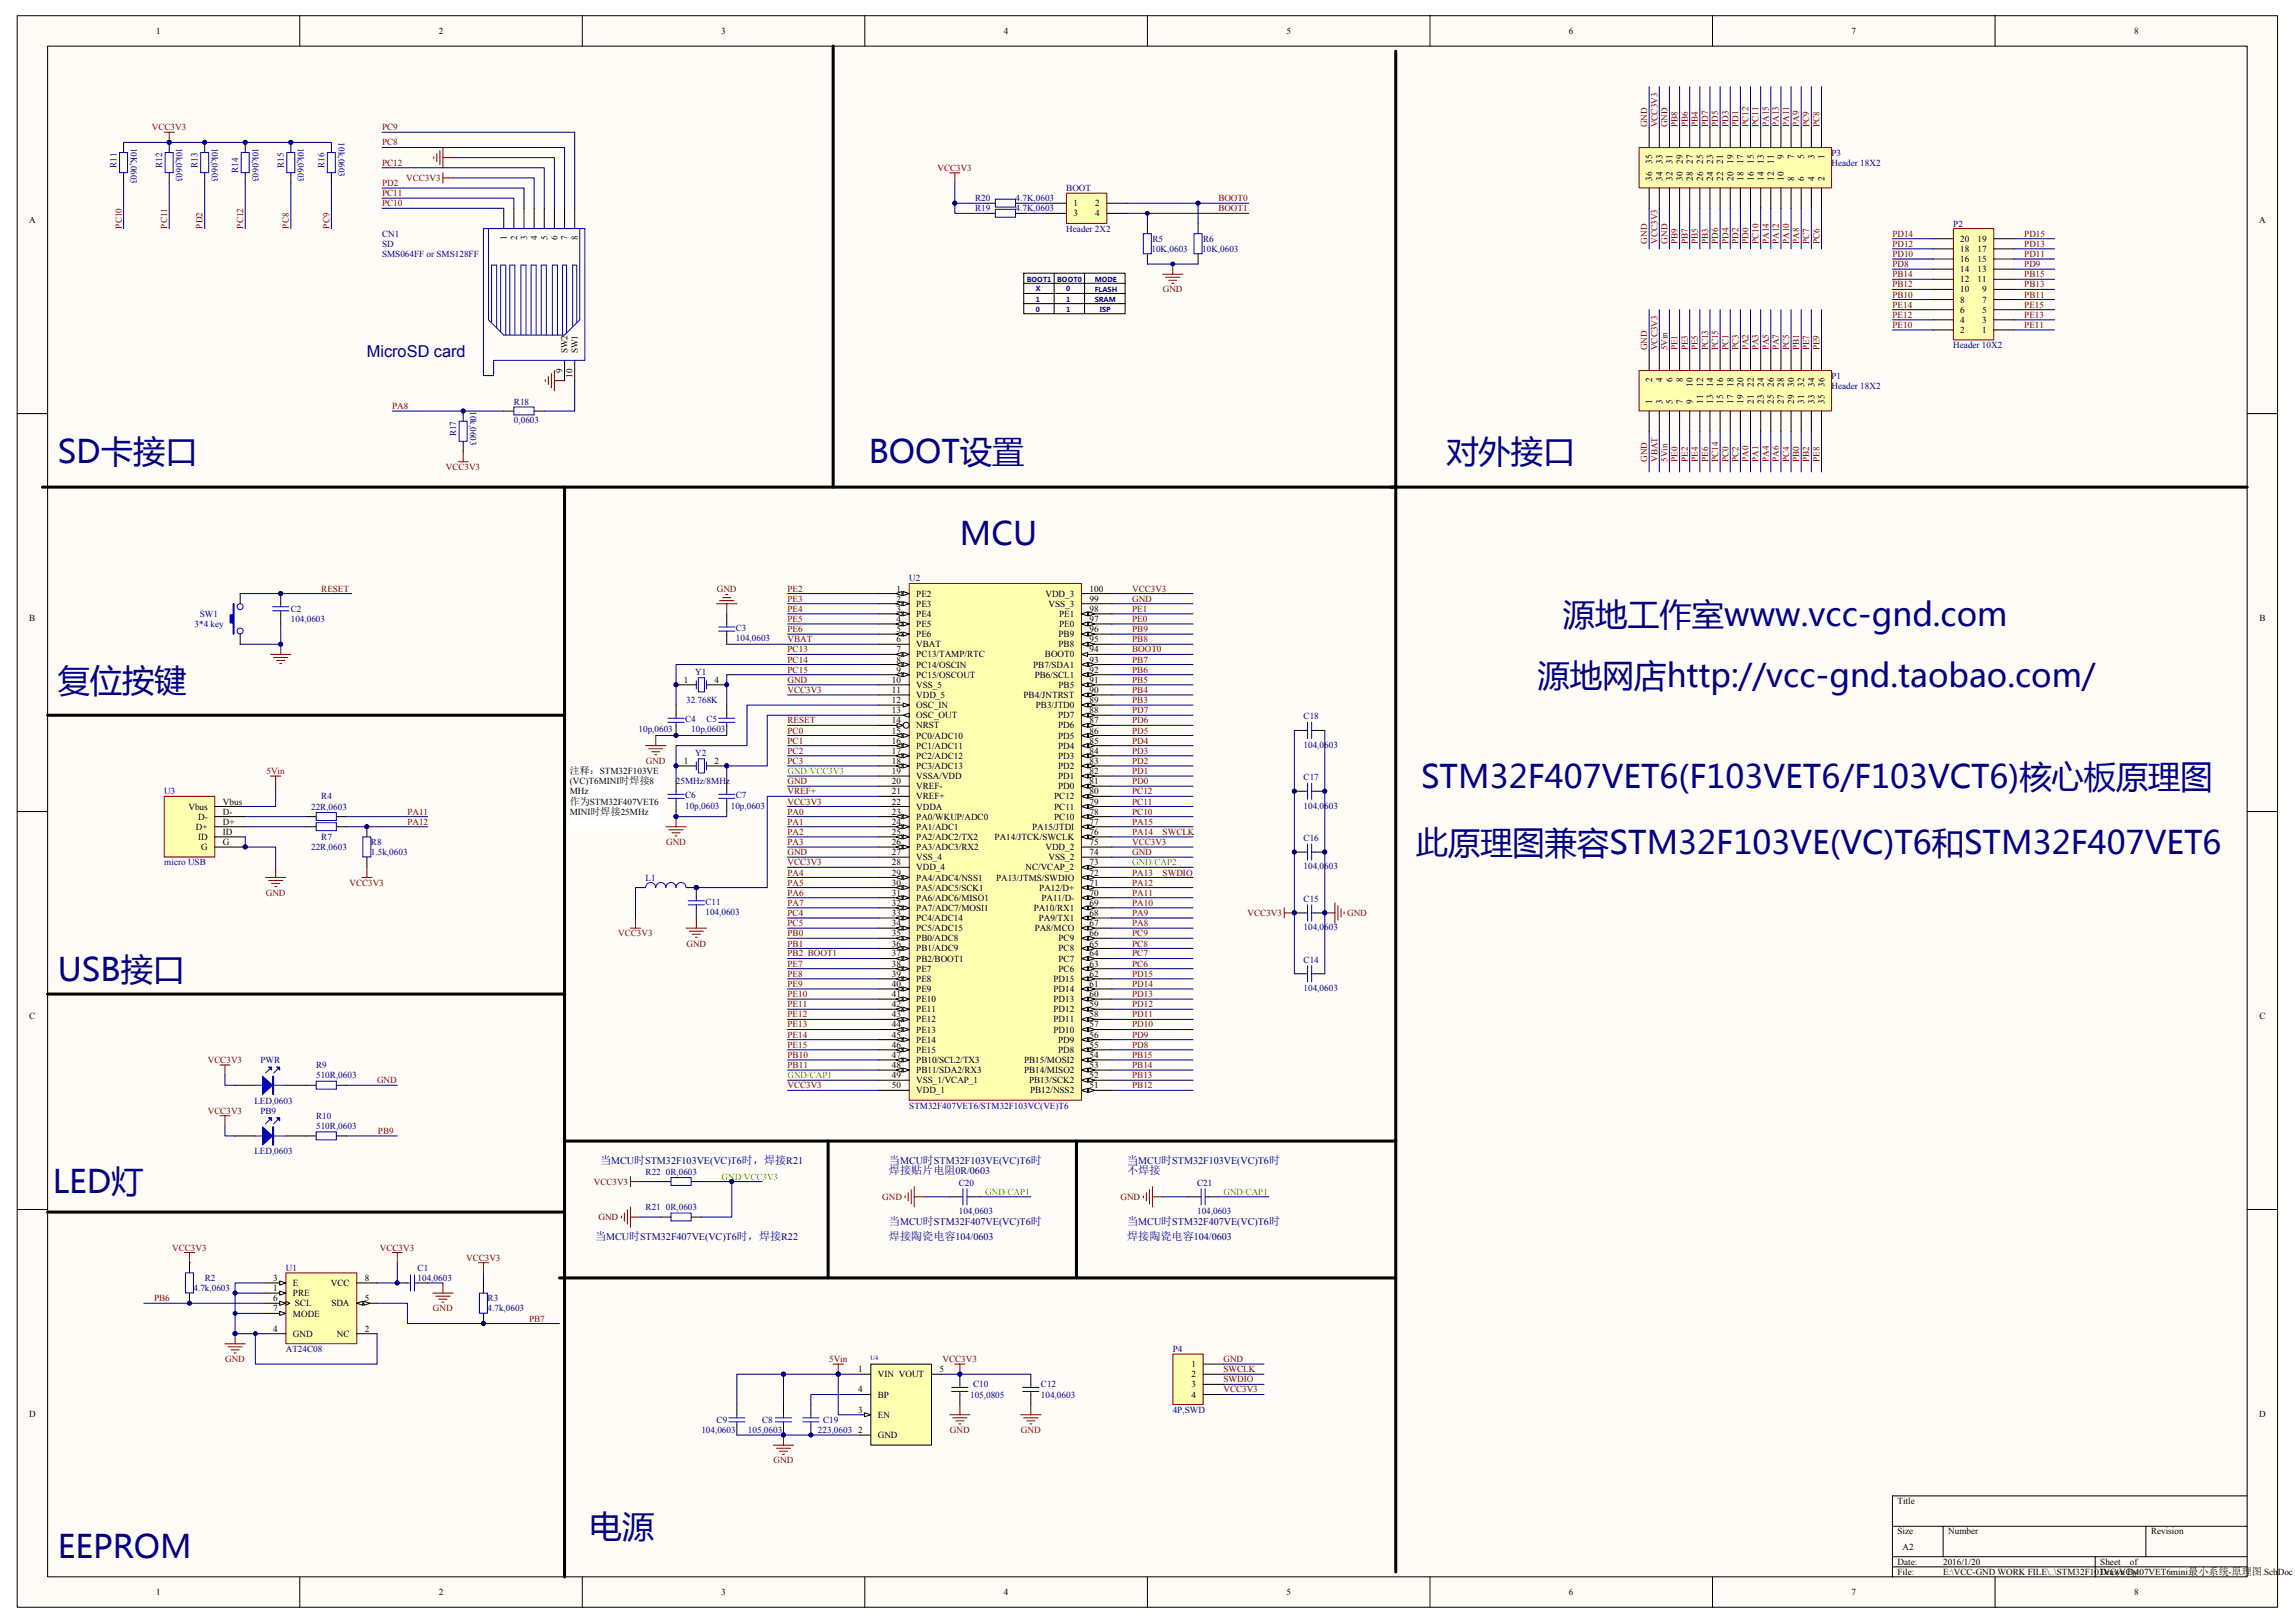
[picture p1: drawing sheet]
<svg xmlns="http://www.w3.org/2000/svg" width="297mm" height="210mm" viewBox="0 0 297 210" stroke-linecap="round" stroke-linejoin="round" font-family="sans-serif">
<defs><g id="words">
<g font-size="4.2" fill="#000080">
<text x="7.5" y="60">SD卡接口</text>
<text x="112.4" y="60">BOOT设置</text>
<text x="187.2" y="60">对外接口</text>
<text x="124.2" y="70.5">MCU</text>
<text x="202.3" y="81">源地工作室www.vcc-gnd.com</text>
<text x="7.5" y="89.5">复位按键</text>
<text x="199" y="88.8">源地网店http://vcc-gnd.taobao.com/</text>
<text x="183.9" y="101.9">STM32F407VET6(F103VET6/F103VCT6)核心板原理图</text>
<text x="183.2" y="110.5">此原理图兼容STM32F103VE(VC)T6和STM32F407VET6</text>
<text x="7.5" y="126.9">USB接口</text>
<text x="6.8" y="154.4">LED灯</text>
<text x="7.5" y="201.6">EEPROM</text>
<text x="76.3" y="199">电源</text>
</g>
<text font-size="2.1" fill="#000080" x="47.5" y="46.2">MicroSD card</text>
<g font-size="1.4" fill="#000080">
<text x="77.7" y="150.6">当MCU时STM32F103VE(VC)T6时，焊接R21</text>
<text x="115" y="150.6">当MCU时STM32F103VE(VC)T6时</text>
<text x="115" y="152">焊接贴片电阻0R/0603</text>
<text x="145.9" y="150.6">当MCU时STM32F103VE(VC)T6时</text>
<text x="145.9" y="152">不焊接</text>
<text x="77" y="160.5">当MCU时STM32F407VE(VC)T6时，焊接R22</text>
<text x="115" y="158.5">当MCU时STM32F407VE(VC)T6时</text>
<text x="115" y="160.5">焊接陶瓷电容104/0603</text>
<text x="145.9" y="158.5">当MCU时STM32F407VE(VC)T6时</text>
<text x="145.9" y="160.5">焊接陶瓷电容104/0603</text>
</g>
<g font-size="1.3">
<text x="73.7" y="100.2">注释：STM32F103VE</text>
<text x="73.7" y="104.1">作为STM32F407VET6</text>
</g>
<g font-size="1.2">
<text x="20.2" y="4.4">1</text>
<text x="56.8" y="4.4">2</text>
<text x="93.3" y="4.4">3</text>
<text x="129.9" y="4.4">4</text>
<text x="166.5" y="4.4">5</text>
<text x="203" y="4.4">6</text>
<text x="239.6" y="4.4">7</text>
<text x="276.2" y="4.4">8</text>
<text x="213.8" y="23.4" transform="rotate(-90 213.8 23.4)">36</text>
<text x="213.8" y="21.2" transform="rotate(-90 213.8 21.2)">35</text>
<text x="215.1" y="23.4" transform="rotate(-90 215.1 23.4)">34</text>
<text x="215.1" y="21.2" transform="rotate(-90 215.1 21.2)">33</text>
<text x="216.5" y="23.4" transform="rotate(-90 216.5 23.4)">32</text>
<text x="216.5" y="21.2" transform="rotate(-90 216.5 21.2)">31</text>
<text x="217.8" y="23.4" transform="rotate(-90 217.8 23.4)">30</text>
<text x="217.8" y="21.2" transform="rotate(-90 217.8 21.2)">29</text>
<text x="219.1" y="23.4" transform="rotate(-90 219.1 23.4)">28</text>
<text x="219.1" y="21.2" transform="rotate(-90 219.1 21.2)">27</text>
<text x="220.4" y="23.4" transform="rotate(-90 220.4 23.4)">26</text>
<text x="220.4" y="21.2" transform="rotate(-90 220.4 21.2)">25</text>
<text x="221.7" y="23.4" transform="rotate(-90 221.7 23.4)">24</text>
<text x="221.7" y="21.2" transform="rotate(-90 221.7 21.2)">23</text>
<text x="223" y="23.4" transform="rotate(-90 223 23.4)">22</text>
<text x="223" y="21.2" transform="rotate(-90 223 21.2)">21</text>
<text x="224.3" y="23.4" transform="rotate(-90 224.3 23.4)">20</text>
<text x="224.3" y="21.2" transform="rotate(-90 224.3 21.2)">19</text>
<text x="225.6" y="23.4" transform="rotate(-90 225.6 23.4)">18</text>
<text x="225.6" y="21.2" transform="rotate(-90 225.6 21.2)">17</text>
<text x="227" y="23.4" transform="rotate(-90 227 23.4)">16</text>
<text x="227" y="21.2" transform="rotate(-90 227 21.2)">15</text>
<text x="228.2" y="23.4" transform="rotate(-90 228.2 23.4)">14</text>
<text x="228.2" y="21.2" transform="rotate(-90 228.2 21.2)">13</text>
<text x="229.6" y="23.4" transform="rotate(-90 229.6 23.4)">12</text>
<text x="229.6" y="21.2" transform="rotate(-90 229.6 21.2)">11</text>
<text x="230.9" y="23.4" transform="rotate(-90 230.9 23.4)">10</text>
<text x="230.9" y="20.6" transform="rotate(-90 230.9 20.6)">9</text>
<text x="232.2" y="23.4" transform="rotate(-90 232.2 23.4)">8</text>
<text x="232.2" y="20.6" transform="rotate(-90 232.2 20.6)">7</text>
<text x="233.5" y="23.4" transform="rotate(-90 233.5 23.4)">6</text>
<text x="233.5" y="20.6" transform="rotate(-90 233.5 20.6)">5</text>
<text x="234.8" y="23.4" transform="rotate(-90 234.8 23.4)">4</text>
<text x="234.8" y="20.6" transform="rotate(-90 234.8 20.6)">3</text>
<text x="236.1" y="23.4" transform="rotate(-90 236.1 23.4)">2</text>
<text x="236.1" y="20.6" transform="rotate(-90 236.1 20.6)">1</text>
<text x="3.8" y="28.8">A</text>
<text x="138.9" y="26.7">1</text>
<text x="138.9" y="28">3</text>
<text x="141.7" y="26.7">2</text>
<text x="141.7" y="28">4</text>
<text x="292.4" y="28.8">A</text>
<text x="65.6" y="31.1" transform="rotate(-90 65.6 31.1)">1</text>
<text x="66.9" y="31.1" transform="rotate(-90 66.9 31.1)">2</text>
<text x="68.2" y="31.1" transform="rotate(-90 68.2 31.1)">3</text>
<text x="69.5" y="31.1" transform="rotate(-90 69.5 31.1)">4</text>
<text x="70.8" y="31.1" transform="rotate(-90 70.8 31.1)">5</text>
<text x="72.2" y="31.1" transform="rotate(-90 72.2 31.1)">6</text>
<text x="73.4" y="31.1" transform="rotate(-90 73.4 31.1)">7</text>
<text x="74.8" y="31.1" transform="rotate(-90 74.8 31.1)">8</text>
<text x="253.7" y="35.2">14</text>
<text x="253.7" y="33.9">16</text>
<text x="253.7" y="32.6">18</text>
<text x="253.7" y="31.3">20</text>
<text x="255.9" y="35.2">13</text>
<text x="255.9" y="33.9">15</text>
<text x="255.9" y="32.6">17</text>
<text x="255.9" y="31.3">19</text>
<text x="253.7" y="41.8">4</text>
<text x="253.7" y="40.5">6</text>
<text x="253.7" y="39.2">8</text>
<text x="253.7" y="37.8">10</text>
<text x="253.7" y="36.5">12</text>
<text x="255.9" y="36.5">11</text>
<text x="256.5" y="41.8">3</text>
<text x="256.5" y="40.5">5</text>
<text x="256.5" y="39.2">7</text>
<text x="256.5" y="37.8">9</text>
<text x="73.4" y="45.7" transform="rotate(-90 73.4 45.7)">SW2</text>
<text x="74.8" y="45.7" transform="rotate(-90 74.8 45.7)">SW1</text>
<text x="253.7" y="43.1">2</text>
<text x="256.5" y="43.1">1</text>
<text x="72.8" y="48.3" transform="rotate(-90 72.8 48.3)">9</text>
<text x="74.1" y="48.9" transform="rotate(-90 74.1 48.9)">10</text>
<text x="213.8" y="52.3" transform="rotate(-90 213.8 52.3)">1</text>
<text x="213.8" y="49.4" transform="rotate(-90 213.8 49.4)">2</text>
<text x="215.1" y="52.3" transform="rotate(-90 215.1 52.3)">3</text>
<text x="215.1" y="49.4" transform="rotate(-90 215.1 49.4)">4</text>
<text x="216.5" y="52.3" transform="rotate(-90 216.5 52.3)">5</text>
<text x="216.5" y="49.4" transform="rotate(-90 216.5 49.4)">6</text>
<text x="217.8" y="52.3" transform="rotate(-90 217.8 52.3)">7</text>
<text x="217.8" y="49.4" transform="rotate(-90 217.8 49.4)">8</text>
<text x="219.1" y="52.3" transform="rotate(-90 219.1 52.3)">9</text>
<text x="219.1" y="50" transform="rotate(-90 219.1 50)">10</text>
<text x="220.4" y="52.3" transform="rotate(-90 220.4 52.3)">11</text>
<text x="220.4" y="50" transform="rotate(-90 220.4 50)">12</text>
<text x="221.7" y="52.3" transform="rotate(-90 221.7 52.3)">13</text>
<text x="221.7" y="50" transform="rotate(-90 221.7 50)">14</text>
<text x="223" y="52.3" transform="rotate(-90 223 52.3)">15</text>
<text x="223" y="50" transform="rotate(-90 223 50)">16</text>
<text x="224.3" y="52.3" transform="rotate(-90 224.3 52.3)">17</text>
<text x="224.3" y="50" transform="rotate(-90 224.3 50)">18</text>
<text x="225.6" y="52.3" transform="rotate(-90 225.6 52.3)">19</text>
<text x="225.6" y="50" transform="rotate(-90 225.6 50)">20</text>
<text x="227" y="52.3" transform="rotate(-90 227 52.3)">21</text>
<text x="227" y="50" transform="rotate(-90 227 50)">22</text>
<text x="228.2" y="52.3" transform="rotate(-90 228.2 52.3)">23</text>
<text x="228.2" y="50" transform="rotate(-90 228.2 50)">24</text>
<text x="229.6" y="52.3" transform="rotate(-90 229.6 52.3)">25</text>
<text x="229.6" y="50" transform="rotate(-90 229.6 50)">26</text>
<text x="230.9" y="52.3" transform="rotate(-90 230.9 52.3)">27</text>
<text x="230.9" y="50" transform="rotate(-90 230.9 50)">28</text>
<text x="232.2" y="52.3" transform="rotate(-90 232.2 52.3)">29</text>
<text x="232.2" y="50" transform="rotate(-90 232.2 50)">30</text>
<text x="233.5" y="52.3" transform="rotate(-90 233.5 52.3)">31</text>
<text x="233.5" y="50" transform="rotate(-90 233.5 50)">32</text>
<text x="234.8" y="52.3" transform="rotate(-90 234.8 52.3)">33</text>
<text x="234.8" y="50" transform="rotate(-90 234.8 50)">34</text>
<text x="236.1" y="52.3" transform="rotate(-90 236.1 52.3)">35</text>
<text x="236.1" y="50" transform="rotate(-90 236.1 50)">36</text>
<text x="116" y="76.5">1</text>
<text x="116" y="77.9">2</text>
<text x="118.6" y="77.2">PE2</text>
<text x="135.3" y="77.2">VDD_3</text>
<text x="141" y="77.9">99</text>
<text x="141" y="76.5">100</text>
<text x="3.8" y="80.3">B</text>
<text x="116" y="79.2">3</text>
<text x="116" y="80.5">4</text>
<text x="116" y="81.8">5</text>
<text x="116" y="83.1">6</text>
<text x="118.6" y="78.5">PE3</text>
<text x="118.6" y="79.8">PE4</text>
<text x="118.6" y="81.1">PE5</text>
<text x="118.6" y="82.4">PE6</text>
<text x="118.6" y="83.8">VBAT</text>
<text x="135.7" y="78.5">VSS_3</text>
<text x="137" y="83.8">PB8</text>
<text x="137" y="82.4">PB9</text>
<text x="137.1" y="81.1">PE0</text>
<text x="137.1" y="79.8">PE1</text>
<text x="141" y="83.1">95</text>
<text x="141" y="81.8">96</text>
<text x="141" y="80.5">97</text>
<text x="141" y="79.2">98</text>
<text x="292.4" y="80.3">B</text>
<text x="88.5" y="88.3">1</text>
<text x="92.5" y="88.3">4</text>
<text x="115.4" y="88.3">10</text>
<text x="115.4" y="89.7">11</text>
<text x="116" y="84.4">7</text>
<text x="116" y="85.7">8</text>
<text x="116" y="87">9</text>
<text x="118.6" y="85.1">PC13/TAMP/RTC</text>
<text x="118.6" y="86.4">PC14/OSCIN</text>
<text x="118.6" y="87.7">PC15/OSCOUT</text>
<text x="118.6" y="89">VSS_5</text>
<text x="133.7" y="86.4">PB7/SDA1</text>
<text x="133.9" y="87.7">PB6/SCL1</text>
<text x="135.2" y="85.1">BOOT0</text>
<text x="137" y="89">PB5</text>
<text x="141" y="89.7">90</text>
<text x="141" y="88.3">91</text>
<text x="141" y="87">92</text>
<text x="141" y="85.7">93</text>
<text x="141" y="84.4">94</text>
<text x="115.4" y="91">12</text>
<text x="115.4" y="92.3">13</text>
<text x="115.4" y="93.6">14</text>
<text x="115.4" y="94.9">15</text>
<text x="118.6" y="90.3">VDD_5</text>
<text x="118.6" y="91.6">OSC_IN</text>
<text x="118.6" y="92.9">OSC_OUT</text>
<text x="118.6" y="94.3">NRST</text>
<text x="118.6" y="95.6">PC0/ADC10</text>
<text x="132.5" y="90.3">PB4/JNTRST</text>
<text x="134" y="91.6">PB3/JTD0</text>
<text x="136.9" y="95.6">PD5</text>
<text x="136.9" y="94.3">PD6</text>
<text x="136.9" y="92.9">PD7</text>
<text x="141" y="94.9">86</text>
<text x="141" y="93.6">87</text>
<text x="141" y="92.3">88</text>
<text x="141" y="91">89</text>
<text x="73.7" y="101.5">(VC)T6MINI时焊接8</text>
<text x="88.5" y="98.8">1</text>
<text x="92.5" y="98.8">2</text>
<text x="115.4" y="96.2">16</text>
<text x="115.4" y="97.5">17</text>
<text x="115.4" y="98.8">18</text>
<text x="115.4" y="100.2">19</text>
<text x="115.4" y="101.5">20</text>
<text x="118.6" y="96.9">PC1/ADC11</text>
<text x="118.6" y="98.2">PC2/ADC12</text>
<text x="118.6" y="99.5">PC3/ADC13</text>
<text x="118.6" y="100.8">VSSA/VDD</text>
<text x="136.9" y="100.8">PD1</text>
<text x="136.9" y="99.5">PD2</text>
<text x="136.9" y="98.2">PD3</text>
<text x="136.9" y="96.9">PD4</text>
<text x="141" y="101.5">81</text>
<text x="141" y="100.2">82</text>
<text x="141" y="98.8">83</text>
<text x="141" y="97.5">84</text>
<text x="141" y="96.2">85</text>
<text x="24.4" y="104.8">Vbus</text>
<text x="25.4" y="107.4">D+</text>
<text x="25.6" y="106.1">D-</text>
<text x="28.9" y="104.1">Vbus</text>
<text x="28.9" y="105.4">D-</text>
<text x="28.9" y="106.7">D+</text>
<text x="73.7" y="102.8">MHz</text>
<text x="73.7" y="105.4">MINI时焊接25MHz</text>
<text x="115.4" y="102.8">21</text>
<text x="115.4" y="104.1">22</text>
<text x="115.4" y="105.4">23</text>
<text x="115.4" y="106.7">24</text>
<text x="118.6" y="102.1">VREF-</text>
<text x="118.6" y="103.4">VREF+</text>
<text x="118.6" y="104.8">VDDA</text>
<text x="118.6" y="106.1">PA0/WKUP/ADC0</text>
<text x="118.6" y="107.4">PA1/ADC1</text>
<text x="133.6" y="107.4">PA15/JTDI</text>
<text x="136.4" y="106.1">PC10</text>
<text x="136.4" y="104.8">PC11</text>
<text x="136.4" y="103.4">PC12</text>
<text x="136.9" y="102.1">PD0</text>
<text x="141" y="106.7">77</text>
<text x="141" y="105.4">78</text>
<text x="141" y="104.1">79</text>
<text x="141" y="102.8">80</text>
<text x="25.6" y="108.7">ID</text>
<text x="26" y="110">G</text>
<text x="28.9" y="108">ID</text>
<text x="28.9" y="109.3">G</text>
<text x="115.4" y="108">25</text>
<text x="115.4" y="109.3">26</text>
<text x="115.4" y="110.7">27</text>
<text x="115.4" y="112">28</text>
<text x="115.4" y="113.3">29</text>
<text x="118.6" y="108.7">PA2/ADC2/TX2</text>
<text x="118.6" y="110">PA3/ADC3/RX2</text>
<text x="118.6" y="111.3">VSS_4</text>
<text x="118.6" y="112.6">VDD_4</text>
<text x="118.6" y="113.9">PA4/ADC4/NSS1</text>
<text x="128.7" y="108.7">PA14/JTCK/SWCLK</text>
<text x="128.9" y="113.9">PA13/JTMS/SWDIO</text>
<text x="132.7" y="112.6">NC/VCAP_2</text>
<text x="135.3" y="110">VDD_2</text>
<text x="135.7" y="111.3">VSS_2</text>
<text x="141" y="113.3">72</text>
<text x="141" y="112">73</text>
<text x="141" y="110.7">74</text>
<text x="141" y="109.3">75</text>
<text x="141" y="108">76</text>
<text x="115.4" y="114.6">30</text>
<text x="115.4" y="115.9">31</text>
<text x="115.4" y="117.2">32</text>
<text x="115.4" y="118.5">33</text>
<text x="115.4" y="119.8">34</text>
<text x="118.6" y="115.3">PA5/ADC5/SCK1</text>
<text x="118.6" y="116.6">PA6/ADC6/MISO1</text>
<text x="118.6" y="117.9">PA7/ADC7/MOSI1</text>
<text x="118.6" y="119.2">PC4/ADC14</text>
<text x="133.8" y="117.9">PA10/RX1</text>
<text x="134.4" y="119.2">PA9/TX1</text>
<text x="134.5" y="115.3">PA12/D+</text>
<text x="134.8" y="116.6">PA11/D-</text>
<text x="141" y="119.8">67</text>
<text x="141" y="118.5">68</text>
<text x="141" y="117.2">69</text>
<text x="141" y="115.9">70</text>
<text x="141" y="114.6">71</text>
<text x="115.4" y="121.2">35</text>
<text x="115.4" y="122.5">36</text>
<text x="115.4" y="123.8">37</text>
<text x="115.4" y="125.1">38</text>
<text x="118.6" y="120.5">PC5/ADC15</text>
<text x="118.6" y="121.8">PB0/ADC8</text>
<text x="118.6" y="123.1">PB1/ADC9</text>
<text x="118.6" y="124.4">PB2/BOOT1</text>
<text x="118.6" y="125.7">PE7</text>
<text x="133.9" y="120.5">PA8/MCO</text>
<text x="137" y="125.7">PC6</text>
<text x="137" y="124.4">PC7</text>
<text x="137" y="123.1">PC8</text>
<text x="137" y="121.8">PC9</text>
<text x="141" y="125.1">63</text>
<text x="141" y="123.8">64</text>
<text x="141" y="122.5">65</text>
<text x="141" y="121.2">66</text>
<text x="3.8" y="131.8">C</text>
<text x="115.4" y="126.4">39</text>
<text x="115.4" y="127.7">40</text>
<text x="115.4" y="129">41</text>
<text x="115.4" y="130.3">42</text>
<text x="115.4" y="131.6">43</text>
<text x="118.6" y="127">PE8</text>
<text x="118.6" y="128.4">PE9</text>
<text x="118.6" y="129.7">PE10</text>
<text x="118.6" y="131">PE11</text>
<text x="136.3" y="131">PD12</text>
<text x="136.3" y="129.7">PD13</text>
<text x="136.3" y="128.4">PD14</text>
<text x="136.3" y="127">PD15</text>
<text x="141" y="131.6">58</text>
<text x="141" y="130.3">59</text>
<text x="141" y="129">60</text>
<text x="141" y="127.7">61</text>
<text x="141" y="126.4">62</text>
<text x="292.4" y="131.8">C</text>
<text x="115.4" y="132.9">44</text>
<text x="115.4" y="134.3">45</text>
<text x="115.4" y="135.6">46</text>
<text x="115.4" y="136.9">47</text>
<text x="118.6" y="132.3">PE12</text>
<text x="118.6" y="133.6">PE13</text>
<text x="118.6" y="134.9">PE14</text>
<text x="118.6" y="136.2">PE15</text>
<text x="118.6" y="137.5">PB10/SCL2/TX3</text>
<text x="132.5" y="137.5">PB15/MOSI2</text>
<text x="136.3" y="133.6">PD10</text>
<text x="136.3" y="132.3">PD11</text>
<text x="136.9" y="136.2">PD8</text>
<text x="136.9" y="134.9">PD9</text>
<text x="141" y="136.9">54</text>
<text x="141" y="135.6">55</text>
<text x="141" y="134.3">56</text>
<text x="141" y="132.9">57</text>
<text x="115.4" y="138.2">48</text>
<text x="115.4" y="139.5">49</text>
<text x="115.4" y="140.8">50</text>
<text x="118.6" y="138.9">PB11/SDA2/RX3</text>
<text x="118.6" y="140.2">VSS_1/VCAP_1</text>
<text x="118.6" y="141.5">VDD_1</text>
<text x="132.5" y="138.9">PB14/MISO2</text>
<text x="133.2" y="140.2">PB13/SCK2</text>
<text x="133.3" y="141.5">PB12/NSS2</text>
<text x="141" y="140.8">51</text>
<text x="141" y="139.5">52</text>
<text x="141" y="138.2">53</text>
<text x="35.3" y="167.1">1</text>
<text x="35.3" y="165.8">3</text>
<text x="37.9" y="167.7">PRE</text>
<text x="37.9" y="166.4">E</text>
<text x="42.8" y="166.4">VCC</text>
<text x="47.2" y="165.8">8</text>
<text x="35.3" y="172.3">4</text>
<text x="35.3" y="168.4">6</text>
<text x="35.3" y="169.7">7</text>
<text x="37.9" y="173">GND</text>
<text x="37.9" y="170.3">MODE</text>
<text x="38.2" y="169">SCL</text>
<text x="42.9" y="169">SDA</text>
<text x="43.6" y="173">NC</text>
<text x="47.2" y="172.3">2</text>
<text x="47.2" y="168.4">5</text>
<text x="111" y="177.5">1</text>
<text x="113.6" y="178.2">VIN VOUT</text>
<text x="121.6" y="177.5">5</text>
<text x="154.2" y="176.9">1</text>
<text x="154.2" y="178.2">2</text>
<text x="154.2" y="179.5">3</text>
<text x="3.8" y="183.3">D</text>
<text x="111" y="185.4">2</text>
<text x="111" y="182.8">3</text>
<text x="111" y="180.2">4</text>
<text x="113.6" y="183.5">EN</text>
<text x="113.6" y="180.8">BP</text>
<text x="154.2" y="180.8">4</text>
<text x="292.4" y="183.3">D</text>
<text x="113.6" y="186.1">GND</text>
<text x="245.6" y="194.6">Title</text>
<text x="245.6" y="198.5">Size</text>
<text x="245.6" y="202.5">Date:</text>
<text x="245.6" y="203.8">File:</text>
<text x="246.2" y="200.5">A2</text>
<text x="251.5" y="202.5">2016/1/20</text>
<text x="251.5" y="203.8">E:\VCC-GND WORK FILE\..\STM32F103VC(VC)407VET6mini最小系统-原理图.SchDoc</text>
<text x="252.1" y="198.5">Number</text>
<text x="271.8" y="202.5">Sheet</text>
<text x="271.8" y="203.8">Drawn By:</text>
<text x="275.6" y="202.5">of</text>
<text x="278.4" y="198.5">Revision</text>
<text x="20.2" y="206.4">1</text>
<text x="56.8" y="206.4">2</text>
<text x="93.3" y="206.4">3</text>
<text x="129.9" y="206.4">4</text>
<text x="166.5" y="206.4">5</text>
<text x="203" y="206.4">6</text>
<text x="239.6" y="206.4">7</text>
<text x="276.2" y="206.4">8</text>
</g>
<g font-size="1.2" fill="#800000">
<text x="19.7" y="16.8">VCC3V3</text>
<text x="49.4" y="16.8">PC9</text>
<text x="213.2" y="16.5" transform="rotate(-90 213.2 16.5)">GND</text>
<text x="214.5" y="16.5" transform="rotate(-90 214.5 16.5)">VCC3V3</text>
<text x="215.8" y="16.5" transform="rotate(-90 215.8 16.5)">GND</text>
<text x="217.1" y="16.5" transform="rotate(-90 217.1 16.5)">PB8</text>
<text x="218.4" y="16.5" transform="rotate(-90 218.4 16.5)">PB6</text>
<text x="219.7" y="16.5" transform="rotate(-90 219.7 16.5)">PB4</text>
<text x="221" y="16.5" transform="rotate(-90 221 16.5)">PD7</text>
<text x="222.4" y="16.5" transform="rotate(-90 222.4 16.5)">PD5</text>
<text x="223.7" y="16.5" transform="rotate(-90 223.7 16.5)">PD3</text>
<text x="225" y="16.5" transform="rotate(-90 225 16.5)">PD1</text>
<text x="226.3" y="16.5" transform="rotate(-90 226.3 16.5)">PC12</text>
<text x="227.6" y="16.5" transform="rotate(-90 227.6 16.5)">PC11</text>
<text x="228.9" y="16.5" transform="rotate(-90 228.9 16.5)">PA15</text>
<text x="230.2" y="16.5" transform="rotate(-90 230.2 16.5)">PA13</text>
<text x="231.5" y="16.5" transform="rotate(-90 231.5 16.5)">PA11</text>
<text x="232.8" y="16.5" transform="rotate(-90 232.8 16.5)">PA9</text>
<text x="234.1" y="16.5" transform="rotate(-90 234.1 16.5)">PC9</text>
<text x="235.5" y="16.5" transform="rotate(-90 235.5 16.5)">PC8</text>
<text x="49.4" y="21.4">PC12</text>
<text x="49.4" y="18.8">PC8</text>
<text x="52.6" y="23.4">VCC3V3</text>
<text x="121.3" y="22.1">VCC3V3</text>
<text x="15.7" y="29.6" transform="rotate(-90 15.7 29.6)">PC10</text>
<text x="21.7" y="29.6" transform="rotate(-90 21.7 29.6)">PC11</text>
<text x="26.2" y="29.6" transform="rotate(-90 26.2 29.6)">PD2</text>
<text x="31.5" y="29.6" transform="rotate(-90 31.5 29.6)">PC12</text>
<text x="37.4" y="29.6" transform="rotate(-90 37.4 29.6)">PC8</text>
<text x="42.6" y="29.6" transform="rotate(-90 42.6 29.6)">PC9</text>
<text x="49.4" y="26.7">PC10</text>
<text x="49.4" y="25.4">PC11</text>
<text x="49.4" y="24.1">PD2</text>
<text x="157.7" y="26">BOOT0</text>
<text x="157.7" y="27.3">BOOT1</text>
<text x="213.2" y="31.5" transform="rotate(-90 213.2 31.5)">GND</text>
<text x="214.5" y="31.5" transform="rotate(-90 214.5 31.5)">VCC3V3</text>
<text x="215.8" y="31.5" transform="rotate(-90 215.8 31.5)">GND</text>
<text x="217.1" y="31.5" transform="rotate(-90 217.1 31.5)">PB9</text>
<text x="218.4" y="31.5" transform="rotate(-90 218.4 31.5)">PB7</text>
<text x="219.7" y="31.5" transform="rotate(-90 219.7 31.5)">PB5</text>
<text x="221" y="31.5" transform="rotate(-90 221 31.5)">PB3</text>
<text x="222.4" y="31.5" transform="rotate(-90 222.4 31.5)">PD6</text>
<text x="223.7" y="31.5" transform="rotate(-90 223.7 31.5)">PD4</text>
<text x="225" y="31.5" transform="rotate(-90 225 31.5)">PD2</text>
<text x="226.3" y="31.5" transform="rotate(-90 226.3 31.5)">PD0</text>
<text x="227.6" y="31.5" transform="rotate(-90 227.6 31.5)">PC10</text>
<text x="228.9" y="31.5" transform="rotate(-90 228.9 31.5)">PA14</text>
<text x="230.2" y="31.5" transform="rotate(-90 230.2 31.5)">PA12</text>
<text x="231.5" y="31.5" transform="rotate(-90 231.5 31.5)">PA10</text>
<text x="232.8" y="31.5" transform="rotate(-90 232.8 31.5)">PA8</text>
<text x="234.1" y="31.5" transform="rotate(-90 234.1 31.5)">PC7</text>
<text x="235.5" y="31.5" transform="rotate(-90 235.5 31.5)">PC6</text>
<text x="244.9" y="30.6">PD14</text>
<text x="244.9" y="31.9">PD12</text>
<text x="244.9" y="33.3">PD10</text>
<text x="244.9" y="34.6">PD8</text>
<text x="244.9" y="35.9">PB14</text>
<text x="262" y="30.6">PD15</text>
<text x="262" y="31.9">PD13</text>
<text x="262" y="33.3">PD11</text>
<text x="262" y="34.6">PD9</text>
<text x="262" y="35.9">PB15</text>
<text x="150.5" y="37.8">GND</text>
<text x="244.9" y="41.1">PE12</text>
<text x="244.9" y="39.8">PE14</text>
<text x="244.9" y="38.5">PB10</text>
<text x="244.9" y="37.2">PB12</text>
<text x="262" y="41.1">PE13</text>
<text x="262" y="39.8">PE15</text>
<text x="262" y="38.5">PB11</text>
<text x="262" y="37.2">PB13</text>
<text x="213.2" y="45.3" transform="rotate(-90 213.2 45.3)">GND</text>
<text x="214.5" y="45.3" transform="rotate(-90 214.5 45.3)">VCC3V3</text>
<text x="215.8" y="45.3" transform="rotate(-90 215.8 45.3)">5Vin</text>
<text x="217.1" y="45.3" transform="rotate(-90 217.1 45.3)">PE1</text>
<text x="218.4" y="45.3" transform="rotate(-90 218.4 45.3)">PE3</text>
<text x="219.7" y="45.3" transform="rotate(-90 219.7 45.3)">PE5</text>
<text x="221" y="45.3" transform="rotate(-90 221 45.3)">PC13</text>
<text x="222.4" y="45.3" transform="rotate(-90 222.4 45.3)">PC15</text>
<text x="223.7" y="45.3" transform="rotate(-90 223.7 45.3)">PC1</text>
<text x="225" y="45.3" transform="rotate(-90 225 45.3)">PC3</text>
<text x="226.3" y="45.3" transform="rotate(-90 226.3 45.3)">PA2</text>
<text x="227.6" y="45.3" transform="rotate(-90 227.6 45.3)">PA3</text>
<text x="228.9" y="45.3" transform="rotate(-90 228.9 45.3)">PA5</text>
<text x="230.2" y="45.3" transform="rotate(-90 230.2 45.3)">PA7</text>
<text x="231.5" y="45.3" transform="rotate(-90 231.5 45.3)">PC5</text>
<text x="232.8" y="45.3" transform="rotate(-90 232.8 45.3)">PB1</text>
<text x="234.1" y="45.3" transform="rotate(-90 234.1 45.3)">PE7</text>
<text x="235.5" y="45.3" transform="rotate(-90 235.5 45.3)">PE9</text>
<text x="244.9" y="42.4">PE10</text>
<text x="262" y="42.4">PE11</text>
<text x="50.8" y="52.9">PA8</text>
<text x="213.2" y="59.8" transform="rotate(-90 213.2 59.8)">GND</text>
<text x="214.5" y="59.8" transform="rotate(-90 214.5 59.8)">VBAT</text>
<text x="215.8" y="59.8" transform="rotate(-90 215.8 59.8)">5Vin</text>
<text x="217.1" y="59.8" transform="rotate(-90 217.1 59.8)">PE0</text>
<text x="218.4" y="59.8" transform="rotate(-90 218.4 59.8)">PE2</text>
<text x="219.7" y="59.8" transform="rotate(-90 219.7 59.8)">PE4</text>
<text x="221" y="59.8" transform="rotate(-90 221 59.8)">PE6</text>
<text x="222.4" y="59.8" transform="rotate(-90 222.4 59.8)">PC14</text>
<text x="223.7" y="59.8" transform="rotate(-90 223.7 59.8)">PC0</text>
<text x="225" y="59.8" transform="rotate(-90 225 59.8)">PC2</text>
<text x="226.3" y="59.8" transform="rotate(-90 226.3 59.8)">PA0</text>
<text x="227.6" y="59.8" transform="rotate(-90 227.6 59.8)">PA1</text>
<text x="228.9" y="59.8" transform="rotate(-90 228.9 59.8)">PA4</text>
<text x="230.2" y="59.8" transform="rotate(-90 230.2 59.8)">PA6</text>
<text x="231.5" y="59.8" transform="rotate(-90 231.5 59.8)">PC4</text>
<text x="232.8" y="59.8" transform="rotate(-90 232.8 59.8)">PB0</text>
<text x="234.1" y="59.8" transform="rotate(-90 234.1 59.8)">PB2</text>
<text x="235.5" y="59.8" transform="rotate(-90 235.5 59.8)">PE8</text>
<text x="57.7" y="60.8">VCC3V3</text>
<text x="41.6" y="76.5">RESET</text>
<text x="92.8" y="76.5">GND</text>
<text x="101.9" y="76.5">PE2</text>
<text x="101.9" y="77.9">PE3</text>
<text x="146.5" y="77.9">GND</text>
<text x="146.5" y="76.5">VCC3V3</text>
<text x="101.9" y="79.2">PE4</text>
<text x="101.9" y="80.5">PE5</text>
<text x="101.9" y="81.8">PE6</text>
<text x="101.9" y="83.1">VBAT</text>
<text x="146.5" y="83.1">PB8</text>
<text x="146.5" y="81.8">PB9</text>
<text x="146.5" y="80.5">PE0</text>
<text x="146.5" y="79.2">PE1</text>
<text x="101.9" y="84.4">PC13</text>
<text x="101.9" y="85.7">PC14</text>
<text x="101.9" y="87">PC15</text>
<text x="101.9" y="88.3">GND</text>
<text x="101.9" y="89.7">VCC3V3</text>
<text x="146.5" y="89.7">PB4</text>
<text x="146.5" y="88.3">PB5</text>
<text x="146.5" y="87">PB6</text>
<text x="146.5" y="85.7">PB7</text>
<text x="146.5" y="84.4">BOOT0</text>
<text x="101.9" y="93.6">RESET</text>
<text x="101.9" y="94.9">PC0</text>
<text x="146.5" y="94.9">PD5</text>
<text x="146.5" y="93.6">PD6</text>
<text x="146.5" y="92.3">PD7</text>
<text x="146.5" y="91">PB3</text>
<text x="34.5" y="100.2">5Vin</text>
<text x="83.6" y="98.8">GND</text>
<text x="101.9" y="96.2">PC1</text>
<text x="101.9" y="97.5">PC2</text>
<text x="101.9" y="98.8">PC3</text>
<text x="101.9" y="101.5">GND</text>
<text x="146.5" y="101.5">PD0</text>
<text x="146.5" y="100.2">PD1</text>
<text x="146.5" y="98.8">PD2</text>
<text x="146.5" y="97.5">PD3</text>
<text x="146.5" y="96.2">PD4</text>
<text x="52.7" y="106.7">PA12</text>
<text x="52.7" y="105.4">PA11</text>
<text x="101.9" y="102.8">VREF+</text>
<text x="101.9" y="105.4">PA0</text>
<text x="101.9" y="106.7">PA1</text>
<text x="101.9" y="104.1">VCC3V3</text>
<text x="146.5" y="106.7">PA15</text>
<text x="146.5" y="105.4">PC10</text>
<text x="146.5" y="104.1">PC11</text>
<text x="146.5" y="102.8">PC12</text>
<text x="86.2" y="109.3">GND</text>
<text x="101.9" y="108">PA2</text>
<text x="101.9" y="109.3">PA3</text>
<text x="101.9" y="110.7">GND</text>
<text x="101.9" y="112">VCC3V3</text>
<text x="101.9" y="113.3">PA4</text>
<text x="146.5" y="113.3">PA13</text>
<text x="146.5" y="110.7">GND</text>
<text x="146.5" y="109.3">VCC3V3</text>
<text x="146.5" y="108">PA14</text>
<text x="150.5" y="108">SWCLK</text>
<text x="150.5" y="113.3">SWDIO</text>
<text x="34.4" y="115.9">GND</text>
<text x="45.2" y="114.6">VCC3V3</text>
<text x="101.9" y="114.6">PA5</text>
<text x="101.9" y="115.9">PA6</text>
<text x="101.9" y="117.2">PA7</text>
<text x="101.9" y="118.5">PC4</text>
<text x="101.9" y="119.8">PC5</text>
<text x="146.5" y="119.8">PA8</text>
<text x="146.5" y="118.5">PA9</text>
<text x="146.5" y="117.2">PA10</text>
<text x="146.5" y="115.9">PA11</text>
<text x="146.5" y="114.6">PA12</text>
<text x="161.5" y="118.5">VCC3V3</text>
<text x="174.3" y="118.5">GND</text>
<text x="80" y="121.2">VCC3V3</text>
<text x="88.8" y="122.5">GND</text>
<text x="101.9" y="121.2">PB0</text>
<text x="101.9" y="122.5">PB1</text>
<text x="101.9" y="123.8">PB2 BOOT1</text>
<text x="101.9" y="125.1">PE7</text>
<text x="146.5" y="125.1">PC6</text>
<text x="146.5" y="123.8">PC7</text>
<text x="146.5" y="122.5">PC8</text>
<text x="146.5" y="121.2">PC9</text>
<text x="101.9" y="126.4">PE8</text>
<text x="101.9" y="127.7">PE9</text>
<text x="101.9" y="129">PE10</text>
<text x="101.9" y="130.3">PE11</text>
<text x="101.9" y="131.6">PE12</text>
<text x="146.5" y="131.6">PD11</text>
<text x="146.5" y="130.3">PD12</text>
<text x="146.5" y="129">PD13</text>
<text x="146.5" y="127.7">PD14</text>
<text x="146.5" y="126.4">PD15</text>
<text x="26.9" y="137.5">VCC3V3</text>
<text x="101.9" y="132.9">PE13</text>
<text x="101.9" y="134.3">PE14</text>
<text x="101.9" y="135.6">PE15</text>
<text x="101.9" y="136.9">PB10</text>
<text x="146.5" y="136.9">PB15</text>
<text x="146.5" y="135.6">PD8</text>
<text x="146.5" y="134.3">PD9</text>
<text x="146.5" y="132.9">PD10</text>
<text x="48.8" y="140.2">GND</text>
<text x="101.9" y="138.2">PB11</text>
<text x="101.9" y="140.8">VCC3V3</text>
<text x="146.5" y="140.8">PB12</text>
<text x="146.5" y="139.5">PB13</text>
<text x="146.5" y="138.2">PB14</text>
<text x="26.9" y="144.1">VCC3V3</text>
<text x="48.9" y="146.7">PB9</text>
<text x="76.9" y="153.3">VCC3V3</text>
<text x="114.2" y="155.3">GND</text>
<text x="145" y="155.3">GND</text>
<text x="22.3" y="161.8">VCC3V3</text>
<text x="49.2" y="161.8">VCC3V3</text>
<text x="77.4" y="157.9">GND</text>
<text x="60.3" y="163.1">VCC3V3</text>
<text x="19.9" y="168.4">PB6</text>
<text x="56" y="169.7">GND</text>
<text x="68.5" y="171">PB7</text>
<text x="29.1" y="176.2">GND</text>
<text x="107.3" y="176.2">5Vin</text>
<text x="122" y="176.2">VCC3V3</text>
<text x="158.3" y="176.2">GND</text>
<text x="158.3" y="178.9">SWDIO</text>
<text x="158.3" y="177.5">SWCLK</text>
<text x="122.9" y="185.4">GND</text>
<text x="132.1" y="185.4">GND</text>
<text x="158.3" y="180.2">VCC3V3</text>
<text x="100.1" y="189.4">GND</text>
</g>
<g font-size="1.2" fill="#000080">
<text x="15.1" y="21.7" transform="rotate(-90 15.1 21.7)">R11</text>
<text x="16.9" y="19.1" transform="rotate(90 16.9 19.1)">10K,0603</text>
<text x="21" y="21.7" transform="rotate(-90 21 21.7)">R12</text>
<text x="22.8" y="19.1" transform="rotate(90 22.8 19.1)">10k,0603</text>
<text x="25.6" y="21.7" transform="rotate(-90 25.6 21.7)">R13</text>
<text x="27.4" y="19.1" transform="rotate(90 27.4 19.1)">10k,0603</text>
<text x="30.8" y="22.4" transform="rotate(-90 30.8 22.4)">R14</text>
<text x="32.7" y="19.1" transform="rotate(90 32.7 19.1)">10k,0603</text>
<text x="36.7" y="21.7" transform="rotate(-90 36.7 21.7)">R15</text>
<text x="38.5" y="19.1" transform="rotate(90 38.5 19.1)">10k,0603</text>
<text x="42" y="21.7" transform="rotate(-90 42 21.7)">R16</text>
<text x="43.8" y="18.4" transform="rotate(90 43.8 18.4)">10k,0603</text>
<text x="237" y="20.1">P3</text>
<text x="237" y="21.4">Header 18X2</text>
<text x="126.2" y="26">R20</text>
<text x="126.2" y="27.3">R19</text>
<text x="131.4" y="26">4.7K,0603</text>
<text x="131.4" y="27.3">4.7K,0603</text>
<text x="138" y="24.7">BOOT</text>
<text x="138" y="30">Header 2X2</text>
<text x="252.8" y="29.3">P2</text>
<text x="49.4" y="30.6">CN1</text>
<text x="49.4" y="31.9">SD</text>
<text x="49.4" y="33.3">SMS064FF or SMS128FF</text>
<text x="149" y="32.6">10K,0603</text>
<text x="149.1" y="31.3">R5</text>
<text x="155.6" y="32.6">10K,0603</text>
<text x="155.7" y="31.3">R6</text>
<text x="252.8" y="45.1">Header 10X2</text>
<text x="60.9" y="53.2" transform="rotate(90 60.9 53.2)">10k,0603</text>
<text x="66.5" y="52.4">R18</text>
<text x="237" y="49">P1</text>
<text x="237" y="50.3">Header 18X2</text>
<text x="59" y="56.5" transform="rotate(-90 59 56.5)">R17</text>
<text x="66.5" y="54.8">0,0603</text>
<text x="117.7" y="75.2">U2</text>
<text x="25.2" y="81.1">3*4 key</text>
<text x="25.8" y="79.8">SW1</text>
<text x="37.6" y="79.2">C2</text>
<text x="37.6" y="80.5">104,0603</text>
<text x="95.2" y="81.7">C3</text>
<text x="95.2" y="83">104,0603</text>
<text x="90" y="87.3">Y1</text>
<text x="82.6" y="94.7">10p,0603</text>
<text x="88.7" y="93.5">C4</text>
<text x="88.8" y="91">32.768K</text>
<text x="89.5" y="94.7">10p,0603</text>
<text x="91.4" y="93.5">C5</text>
<text x="168.7" y="93.1">C18</text>
<text x="87.5" y="101.5">25MHz/8MHz</text>
<text x="90" y="97.8">Y2</text>
<text x="168.7" y="100.9">C17</text>
<text x="168.7" y="96.8">104,0603</text>
<text x="21.3" y="102.8">U3</text>
<text x="40.3" y="104.8">22R,0603</text>
<text x="41.6" y="103.4">R4</text>
<text x="88.7" y="103.3">C6</text>
<text x="88.7" y="104.6">10p,0603</text>
<text x="94.6" y="104.6">10p,0603</text>
<text x="95.2" y="103.3">C7</text>
<text x="168.7" y="104.6">104,0603</text>
<text x="21.3" y="112">micro USB</text>
<text x="40.3" y="110">22R,0603</text>
<text x="41.6" y="108.7">R7</text>
<text x="48" y="109.3">R8</text>
<text x="48" y="110.7">1.5k,0603</text>
<text x="83.5" y="113.9">L1</text>
<text x="168.7" y="108.8">C16</text>
<text x="168.7" y="112.5">104,0603</text>
<text x="91.3" y="117.1">C11</text>
<text x="91.3" y="118.4">104,0603</text>
<text x="168.7" y="116.7">C15</text>
<text x="168.7" y="120.4">104,0603</text>
<text x="168.7" y="124.6">C14</text>
<text x="168.7" y="128.2">104,0603</text>
<text x="33.7" y="137.5">PWR</text>
<text x="32.9" y="142.8">LED,0603</text>
<text x="40.9" y="138.2">R9</text>
<text x="40.9" y="139.5">510R,0603</text>
<text x="117.7" y="143.4">STM32F407VET6/STM32F103VC(VE)T6</text>
<text x="32.9" y="149.4">LED,0603</text>
<text x="33.7" y="144.1">PB9</text>
<text x="40.9" y="144.8">R10</text>
<text x="40.9" y="146.1">510R,0603</text>
<text x="83.5" y="152">R22</text>
<text x="86.2" y="152">0R,0603</text>
<text x="124.1" y="153.4">C20</text>
<text x="154.9" y="153.4">C21</text>
<text x="83.5" y="156.6">R21</text>
<text x="86.2" y="156.6">0R,0603</text>
<text x="124.1" y="157.1">104,0603</text>
<text x="154.9" y="157.1">104,0603</text>
<text x="25" y="167.1">4.7k,0603</text>
<text x="26.5" y="165.8">R2</text>
<text x="37" y="164.4">U1</text>
<text x="54" y="164.4">C1</text>
<text x="54" y="165.8">104,0603</text>
<text x="63.1" y="168.4">R3</text>
<text x="63.1" y="169.7">4.7k,0603</text>
<text x="37" y="174.9">AT24C08</text>
<text x="125.9" y="179.5">C10</text>
<text x="134.7" y="179.5">C12</text>
<text x="151.8" y="174.9">P4</text>
<text x="90.8" y="185.4">104,0603</text>
<text x="92.7" y="184.1">C9</text>
<text x="96.8" y="185.4">105,0603</text>
<text x="98.6" y="184.1">C8</text>
<text x="105.9" y="185.4">223,0603</text>
<text x="106.5" y="184.1">C19</text>
<text x="125.5" y="180.8">105,0805</text>
<text x="134.7" y="180.8">104,0603</text>
<text x="151.8" y="182.8">4P,SWD</text>
</g>
<g font-size="1.2" fill="#0f0">
<text x="101.9" y="100.2">GND/VCC3V3</text>
<text x="146.5" y="112">GND/CAP2</text>
<text x="101.9" y="139.5">GND/CAP1</text>
<text x="93.4" y="152.6">GND/VCC3V3</text>
<text x="127.5" y="154.6">GND/CAP1</text>
<text x="158.3" y="154.6">GND/CAP1</text>
</g>
<g font-size=".9" fill="#000080">
<text x="132.9" y="36.4">BOOT1</text>
<text x="134" y="37.6">X</text>
<text x="134" y="39.1">1</text>
<text x="134" y="40.4">0</text>
<text x="136.8" y="36.4">BOOT0</text>
<text x="138" y="37.6">0</text>
<text x="138" y="39.1">1</text>
<text x="138" y="40.4">1</text>
<text x="141.7" y="36.4">MODE</text>
<text x="141.7" y="37.7">FLASH</text>
<text x="141.7" y="39.1">SRAM</text>
<text x="142.3" y="40.4">ISP</text>
</g>
<text font-size=".8" fill="#000080" x="112.7" y="175.9">U4</text>
</g></defs>
<path d="M2.2 2.1h292.5v205.9h-292.5z" fill="#fffcf8"/>
<path d="M2.2 2h292.5v206h-292.5z" fill="none" stroke="#000" stroke-width=".13"/>
<path d="M6.2 6h284.6v198h-284.6z" fill="#fffcf8"/>
<g fill="none" stroke="#000" stroke-width=".13">
<path d="M6.2 6h284.6v198h-284.6zM38.8 2v4M75.4 2v4M111.9 2v4M148.5 2v4M185.1 2v4M221.6 2v4M258.2 2v4M127.5 26.3h1.3M131.4 26.3h1.3M2.2 53.5h4M290.8 53.5h4"/>
<path d="M31.1 76.8v1.3M36.3 76.8v1.3M36.3 79.4v1.3M31.1 82v1.4M2.2 105h4M290.8 105h4M2.2 156.5h4M30.4 147h2.6M37 147h3.9M43.5 147h1.4M290.8 156.5h4M244.9 197.5h45.9"/>
<path d="M251.5 197.5v3.9M277.7 197.5v3.9M290.8 193.6h-45.9v10.4M38.8 204v4M75.4 204v4M111.9 204v4M148.5 204v4M185.1 204v4M221.6 204v4M244.9 201.4h45.9M244.9 202.7h45.9M258.2 204v4"/>
<path d="M271.1 201.4v2.6"/>
</g>
<g fill="none" stroke="#00f" stroke-width=".13">
<path d="M128.8 25.8h2.6v1h-2.6zM35.3 79h2.1M35.3 78.5h2.1M36.3 78.1v.4M36.3 79v.4M33 147h4M34.9 144.9l-.5 .5M35.9 144.9l-.5 .5M40.9 146.5h2.6v1h-2.6z"/>
<circle cx="31.1" cy="78.5" r=".38"/>
<circle cx="31.1" cy="81.6" r=".38"/>
</g>
<g fill="#00f" stroke="#00f" stroke-width=".13">
<path d="M34 145.8l1.3 1.2-1.3 1.2z"/>
<path d="M35.8 144.6h.4v.4z"/>
<path d="M34.8 144.6h.3v.4z"/>
<path d="M30.2 78.1h.1v3.9h-.1v-1.4h-.4v-1h.4z" fill-rule="evenodd"/>
<path d="M35.3 145.8h.1v2.4h-.1z" fill-rule="evenodd"/>
</g>
<path d="M31.1 76.8h14.4M36.3 80.7v2.7h-5.2M29.1 145.7v1.3h1.3M44.9 147h6.5" fill="none" stroke="#000080" stroke-width=".13"/>
<g fill="#000080" stroke="#000080" stroke-width=".13">
<circle cx="36.3" cy="76.8" r=".25"/>
<circle cx="36.3" cy="83.4" r=".25"/>
</g>
<path d="M35 84.7h2.6M35.4 85.1h1.8M35.8 85.5h1.1M36.2 85.9h.3M36.3 83.4v1.3M28.5 144.4h1.3M29.1 144.4v1.3" fill="none" stroke="#800000" stroke-width=".13"/>
<path d="M37 164.7h9.2v9.2h-9.2z" fill="#ffffb0"/>
<path d="M37 164.7h9.2v9.2h-9.2z" fill="none" stroke="#800000" stroke-width=".13"/>
<path d="M34.4 167.3h2.6" fill="none" stroke="#000" stroke-width=".13"/>
<path d="M36.2 167.1l.8 .2-.8 .3z" fill="#fffcf8" stroke="#000" stroke-width=".13"/>
<path d="M34.4 166h2.6M46.2 172.6h2.6" fill="none" stroke="#000" stroke-width=".13"/>
<path d="M36.2 165.7l.8 .3-.8 .3z" fill="#fffcf8" stroke="#000" stroke-width=".13"/>
<path d="M34.4 172.6h2.6M46.2 168.6h2.6" fill="none" stroke="#000" stroke-width=".13"/>
<g fill="#fffcf8" stroke="#000" stroke-width=".13">
<path d="M46.2 168.6l.8-.2v.5z"/>
<path d="M47.1 168.4l.8 .2-.8 .3z"/>
</g>
<path d="M34.4 168.6h2.6M37 168.4l.5 .2-.5 .3" fill="none" stroke="#000" stroke-width=".13"/>
<path d="M36.2 168.4l.8 .2-.8 .3z" fill="#fffcf8" stroke="#000" stroke-width=".13"/>
<path d="M34.4 169.9h2.6" fill="none" stroke="#000" stroke-width=".13"/>
<path d="M36.2 169.7l.8 .2-.8 .3z" fill="#fffcf8" stroke="#000" stroke-width=".13"/>
<path d="M30.4 140.4h2.6M37 140.4h2.6M24.5 163.4v1.3M24.5 167.3v1.3M46.2 166h2.6M51.4 166h1.3M54 166h1.3M62.6 166v1.3M62.6 169.9v1.4" fill="none" stroke="#000" stroke-width=".13"/>
<path d="M29.1 139.1v1.3h1.3M44.9 140.4h6.5M18.6 168.6h15.8M24.5 163.4h.1M30.4 169.9h4M33 172.6v3.9h15.8v-3.9M34.4 166h-4v1.3h4M48.8 168.6h3.9v2.7h19.7M51.4 163.4v2.6h-2.6M55.3 166h2M62.6 164.7v1.3" fill="none" stroke="#000080" stroke-width=".13"/>
<g fill="#000080" stroke="#000080" stroke-width=".13">
<circle cx="30.4" cy="167.3" r=".25"/>
<circle cx="30.4" cy="172.6" r=".25"/>
<circle cx="30.4" cy="169.9" r=".25"/>
<circle cx="51.4" cy="166" r=".25"/>
<circle cx="33" cy="172.6" r=".25"/>
<circle cx="24.5" cy="168.6" r=".25"/>
<circle cx="62.6" cy="171.2" r=".25"/>
<circle cx="108.5" cy="177.8" r=".25"/>
<circle cx="124.2" cy="177.8" r=".25"/>
</g>
<g fill="none" stroke="#800000" stroke-width=".13">
<path d="M35 100.4h1.3M35.7 100.4v1.3M28.5 137.8h1.3M29.1 137.8v1.3M23.9 162.1h1.3M24.5 162.1v1.3M29.1 173.9h2.6M29.5 174.3h1.8M29.9 174.7h1.1M30.3 175.1h.3M30.4 172.6v1.3M50.8 162.1h1.3"/>
<path d="M51.4 162.1v1.3M56 167.3h2.6M56.4 167.7h1.8M56.8 168.1h1M57.2 168.5h.2M57.3 166v1.3M61.9 163.4h1.3M62.6 163.4v1.3M107.8 176.5h1.3M108.5 176.5v1.3M123.6 176.5h1.3M124.2 176.5v1.3"/>
</g>
<path d="M34.9 138.3l-.5 .6M35.9 138.3l-.5 .6M33 140.4h4M24 164.7h1v2.6h-1zM52.7 166h.4M53.1 165v2.1M53.6 165v2.1M53.6 166h.4M62 167.3h1.1v2.6h-1.1z" fill="none" stroke="#00f" stroke-width=".13"/>
<g fill="#00f" stroke="#00f" stroke-width=".13">
<path d="M34 139.2l1.3 1.2-1.3 1.2z"/>
<path d="M35.8 138.1h.4v.4z"/>
<path d="M34.8 138.1h.3v.4z"/>
<path d="M35.3 139.2h.1v2.4h-.1z" fill-rule="evenodd"/>
</g>
<path d="M21.3 103.1h6.5v7.8h-6.5z" fill="#ffffb0"/>
<path d="M21.3 103h6.5v7.9h-6.5zM34.4 113.5h2.6M34.8 113.9h1.8M35.1 114.3h1.1M35.5 114.7h.3M35.7 112.2v1.3" fill="none" stroke="#800000" stroke-width=".13"/>
<path d="M27.8 104.4h3.9M27.8 105.7h3.9M27.8 107h3.9M27.8 108.3h3.9M27.8 109.6h3.9M39.6 105.7h1.3M39.6 107h1.3M43.5 105.7h1.4M43.5 107h1.4M47.5 107v1.3M47.5 110.9v1.3" fill="none" stroke="#000" stroke-width=".13"/>
<g fill="#000080" stroke="#000080" stroke-width=".13">
<circle cx="31.7" cy="109.6" r=".25"/>
<circle cx="47.5" cy="107" r=".25"/>
</g>
<path d="M31.7 108.3v1.3h4v2.6M31.7 105.7h7.9M31.7 107h7.9M35.7 101.7v2.7h-4M44.9 105.7h10.4M44.9 107h10.4M158.3 177.8h5.3M158.3 176.5h5.3M158.3 179.1h5.3M158.3 180.4h5.3" fill="none" stroke="#000080" stroke-width=".13"/>
<path d="M40.9 105.1h2.6v1.1h-2.6zM40.9 106.4h2.6v1.1h-2.6zM47 108.3h1v2.6h-1z" fill="none" stroke="#00f" stroke-width=".13"/>
<path d="M151.8 175.2h3.9v6.5h-3.9z" fill="#ffffb0"/>
<path d="M46.8 113.5h1.3M47.5 112.2v1.3M151.8 175.2h3.9v6.5h-3.9z" fill="none" stroke="#800000" stroke-width=".13"/>
<path d="M132.5 35.3h13.1v5.3h-13.1zM132.5 36.7h13.1M132.5 38h13.1M132.5 39.3h13.1M136.4 35.3v5.3M140.4 35.3v5.3M155.7 176.5h2.6M155.7 177.8h2.6M155.7 179.1h2.6M155.7 180.4h2.6" fill="none" stroke="#000" stroke-width=".13"/>
<path d="M117.7 75.5h22.3v66.9h-22.3z" fill="#ffffb0"/>
<path d="M117.7 75.5h22.3v66.9h-22.3z" fill="none" stroke="#800000" stroke-width=".13"/>
<path d="M113.7 76.8h4" fill="none" stroke="#000" stroke-width=".13"/>
<g fill="#fffcf8" stroke="#000" stroke-width=".13">
<path d="M116.9 76.5l.8 .3-.8 .3z"/>
<path d="M116 76.8l.7-.3v.6z"/>
</g>
<path d="M113.7 78.1h4" fill="none" stroke="#000" stroke-width=".13"/>
<g fill="#fffcf8" stroke="#000" stroke-width=".13">
<path d="M116.9 77.9l.8 .2-.8 .3z"/>
<path d="M116 78.1l.7-.2v.5z"/>
</g>
<path d="M113.7 79.4h4" fill="none" stroke="#000" stroke-width=".13"/>
<g fill="#fffcf8" stroke="#000" stroke-width=".13">
<path d="M116.9 79.2l.8 .2-.8 .3z"/>
<path d="M116 79.4l.7-.2v.5z"/>
</g>
<path d="M113.7 80.7h4" fill="none" stroke="#000" stroke-width=".13"/>
<g fill="#fffcf8" stroke="#000" stroke-width=".13">
<path d="M116.9 80.5l.8 .2-.8 .3z"/>
<path d="M116 80.7l.7-.2v.5z"/>
</g>
<path d="M113.7 82h4" fill="none" stroke="#000" stroke-width=".13"/>
<g fill="#fffcf8" stroke="#000" stroke-width=".13">
<path d="M116.9 81.8l.8 .2-.8 .3z"/>
<path d="M116 82l.7-.2v.5z"/>
</g>
<path d="M113.7 83.4h4M113.7 84.7h4" fill="none" stroke="#000" stroke-width=".13"/>
<g fill="#fffcf8" stroke="#000" stroke-width=".13">
<path d="M116.9 84.4l.8 .3-.8 .2z"/>
<path d="M116 84.7l.7-.3v.5z"/>
</g>
<path d="M113.7 86h4" fill="none" stroke="#000" stroke-width=".13"/>
<g fill="#fffcf8" stroke="#000" stroke-width=".13">
<path d="M116.9 85.7l.8 .3-.8 .2z"/>
<path d="M116 86l.7-.3v.5z"/>
</g>
<path d="M113.7 87.3h4" fill="none" stroke="#000" stroke-width=".13"/>
<g fill="#fffcf8" stroke="#000" stroke-width=".13">
<path d="M116.9 87l.8 .3-.8 .3z"/>
<path d="M116 87.3l.7-.3v.6z"/>
</g>
<path d="M113.7 88.6h4M113.7 89.9h4M113.7 91.2h4" fill="none" stroke="#000" stroke-width=".13"/>
<path d="M116.9 91l.8 .2-.8 .3z" fill="#fffcf8" stroke="#000" stroke-width=".13"/>
<path d="M113.7 92.5h4" fill="none" stroke="#000" stroke-width=".13"/>
<path d="M116.9 92.5l.8-.2v.5z" fill="#fffcf8" stroke="#000" stroke-width=".13"/>
<path d="M113.7 93.9h4" fill="none" stroke="#000" stroke-width=".13"/>
<g fill="#fffcf8" stroke="#000" stroke-width=".13">
<path d="M116.1 93.6l.8 .3-.8 .2z"/>
<circle cx="117.3" cy="93.8" r=".38"/>
</g>
<path d="M113.7 95.2h4" fill="none" stroke="#000" stroke-width=".13"/>
<g fill="#fffcf8" stroke="#000" stroke-width=".13">
<path d="M116.9 94.9l.8 .3-.8 .2z"/>
<path d="M116 95.2l.7-.3v.5z"/>
</g>
<path d="M113.7 96.5h4" fill="none" stroke="#000" stroke-width=".13"/>
<g fill="#fffcf8" stroke="#000" stroke-width=".13">
<path d="M116.9 96.2l.8 .3-.8 .2z"/>
<path d="M116 96.5l.7-.3v.5z"/>
</g>
<path d="M113.7 97.8h4" fill="none" stroke="#000" stroke-width=".13"/>
<g fill="#fffcf8" stroke="#000" stroke-width=".13">
<path d="M116.9 97.5l.8 .3-.8 .3z"/>
<path d="M116 97.8l.7-.3v.6z"/>
</g>
<path d="M113.7 99.1h4" fill="none" stroke="#000" stroke-width=".13"/>
<g fill="#fffcf8" stroke="#000" stroke-width=".13">
<path d="M116.9 98.8l.8 .3-.8 .3z"/>
<path d="M116 99.1l.7-.3v.6z"/>
</g>
<path d="M113.7 100.4h4M113.7 101.7h4M113.7 103h4M113.7 104.4h4M113.7 105.7h4" fill="none" stroke="#000" stroke-width=".13"/>
<g fill="#fffcf8" stroke="#000" stroke-width=".13">
<path d="M116.9 105.4l.8 .3-.8 .2z"/>
<path d="M116 105.7l.7-.3v.5z"/>
</g>
<path d="M113.7 107h4" fill="none" stroke="#000" stroke-width=".13"/>
<g fill="#fffcf8" stroke="#000" stroke-width=".13">
<path d="M116.9 106.7l.8 .3-.8 .2z"/>
<path d="M116 107l.7-.3v.5z"/>
</g>
<path d="M113.7 108.3h4" fill="none" stroke="#000" stroke-width=".13"/>
<g fill="#fffcf8" stroke="#000" stroke-width=".13">
<path d="M116.9 108l.8 .3-.8 .2z"/>
<path d="M116 108.3l.7-.3v.5z"/>
</g>
<path d="M113.7 109.6h4" fill="none" stroke="#000" stroke-width=".13"/>
<g fill="#fffcf8" stroke="#000" stroke-width=".13">
<path d="M116.9 109.3l.8 .3-.8 .3z"/>
<path d="M116 109.6l.7-.3v.6z"/>
</g>
<path d="M113.7 110.9h4M113.7 112.2h4M113.7 113.5h4" fill="none" stroke="#000" stroke-width=".13"/>
<g fill="#fffcf8" stroke="#000" stroke-width=".13">
<path d="M116.9 113.3l.8 .2-.8 .3z"/>
<path d="M116 113.5l.7-.2v.5z"/>
</g>
<path d="M113.7 114.8h4" fill="none" stroke="#000" stroke-width=".13"/>
<g fill="#fffcf8" stroke="#000" stroke-width=".13">
<path d="M116.9 114.6l.8 .2-.8 .3z"/>
<path d="M116 114.8l.7-.2v.5z"/>
</g>
<path d="M113.7 116.2h4" fill="none" stroke="#000" stroke-width=".13"/>
<g fill="#fffcf8" stroke="#000" stroke-width=".13">
<path d="M116.9 115.9l.8 .3-.8 .2z"/>
<path d="M116 116.2l.7-.3v.5z"/>
</g>
<path d="M113.7 117.5h4" fill="none" stroke="#000" stroke-width=".13"/>
<g fill="#fffcf8" stroke="#000" stroke-width=".13">
<path d="M116.9 117.2l.8 .3-.8 .2z"/>
<path d="M116 117.5l.7-.3v.5z"/>
</g>
<path d="M113.7 118.8h4" fill="none" stroke="#000" stroke-width=".13"/>
<g fill="#fffcf8" stroke="#000" stroke-width=".13">
<path d="M116.9 118.5l.8 .3-.8 .2z"/>
<path d="M116 118.8l.7-.3v.5z"/>
</g>
<path d="M113.7 120.1h4" fill="none" stroke="#000" stroke-width=".13"/>
<g fill="#fffcf8" stroke="#000" stroke-width=".13">
<path d="M116.9 119.8l.8 .3-.8 .3z"/>
<path d="M116 120.1l.7-.3v.6z"/>
</g>
<path d="M113.7 121.4h4" fill="none" stroke="#000" stroke-width=".13"/>
<g fill="#fffcf8" stroke="#000" stroke-width=".13">
<path d="M116.9 121.1l.8 .3-.8 .3z"/>
<path d="M116 121.4l.7-.3v.6z"/>
</g>
<path d="M113.7 122.7h4" fill="none" stroke="#000" stroke-width=".13"/>
<g fill="#fffcf8" stroke="#000" stroke-width=".13">
<path d="M116.9 122.5l.8 .2-.8 .3z"/>
<path d="M116 122.7l.7-.2v.5z"/>
</g>
<path d="M113.7 124h4" fill="none" stroke="#000" stroke-width=".13"/>
<g fill="#fffcf8" stroke="#000" stroke-width=".13">
<path d="M116.9 123.8l.8 .2-.8 .3z"/>
<path d="M116 124l.7-.2v.5z"/>
</g>
<path d="M113.7 125.3h4" fill="none" stroke="#000" stroke-width=".13"/>
<g fill="#fffcf8" stroke="#000" stroke-width=".13">
<path d="M116.9 125.1l.8 .2-.8 .3z"/>
<path d="M116 125.3l.7-.2v.5z"/>
</g>
<path d="M113.7 126.7h4" fill="none" stroke="#000" stroke-width=".13"/>
<g fill="#fffcf8" stroke="#000" stroke-width=".13">
<path d="M116.9 126.4l.8 .3-.8 .2z"/>
<path d="M116 126.7l.7-.3v.5z"/>
</g>
<path d="M113.7 128h4" fill="none" stroke="#000" stroke-width=".13"/>
<g fill="#fffcf8" stroke="#000" stroke-width=".13">
<path d="M116.9 127.7l.8 .3-.8 .2z"/>
<path d="M116 128l.7-.3v.5z"/>
</g>
<path d="M113.7 129.3h4" fill="none" stroke="#000" stroke-width=".13"/>
<g fill="#fffcf8" stroke="#000" stroke-width=".13">
<path d="M116.9 129l.8 .3-.8 .2z"/>
<path d="M116 129.3l.7-.3v.5z"/>
</g>
<path d="M113.7 130.6h4" fill="none" stroke="#000" stroke-width=".13"/>
<g fill="#fffcf8" stroke="#000" stroke-width=".13">
<path d="M116.9 130.3l.8 .3-.8 .2z"/>
<path d="M116 130.6l.7-.3v.5z"/>
</g>
<path d="M113.7 131.9h4" fill="none" stroke="#000" stroke-width=".13"/>
<g fill="#fffcf8" stroke="#000" stroke-width=".13">
<path d="M116.9 131.6l.8 .3-.8 .3z"/>
<path d="M116 131.9l.7-.3v.6z"/>
</g>
<path d="M113.7 133.2h4" fill="none" stroke="#000" stroke-width=".13"/>
<g fill="#fffcf8" stroke="#000" stroke-width=".13">
<path d="M116.9 132.9l.8 .3-.8 .3z"/>
<path d="M116 133.2l.7-.3v.6z"/>
</g>
<path d="M113.7 134.5h4" fill="none" stroke="#000" stroke-width=".13"/>
<g fill="#fffcf8" stroke="#000" stroke-width=".13">
<path d="M116.9 134.3l.8 .2-.8 .3z"/>
<path d="M116 134.5l.7-.2v.5z"/>
</g>
<path d="M113.7 135.8h4" fill="none" stroke="#000" stroke-width=".13"/>
<g fill="#fffcf8" stroke="#000" stroke-width=".13">
<path d="M116.9 135.6l.8 .2-.8 .3z"/>
<path d="M116 135.8l.7-.2v.5z"/>
</g>
<path d="M113.7 137.1h4" fill="none" stroke="#000" stroke-width=".13"/>
<g fill="#fffcf8" stroke="#000" stroke-width=".13">
<path d="M116.9 136.9l.8 .2-.8 .3z"/>
<path d="M116 137.1l.7-.2v.5z"/>
</g>
<path d="M113.7 138.5h4" fill="none" stroke="#000" stroke-width=".13"/>
<g fill="#fffcf8" stroke="#000" stroke-width=".13">
<path d="M116.9 138.2l.8 .3-.8 .2z"/>
<path d="M116 138.5l.7-.3v.5z"/>
</g>
<path d="M113.7 139.8h4M113.7 141.1h4M140 141.1h3.9" fill="none" stroke="#000" stroke-width=".13"/>
<g fill="#fffcf8" stroke="#000" stroke-width=".13">
<path d="M140 141.1l.7-.3v.5z"/>
<path d="M140.9 140.8l.8 .3-.8 .2z"/>
</g>
<path d="M140 139.8h3.9" fill="none" stroke="#000" stroke-width=".13"/>
<g fill="#fffcf8" stroke="#000" stroke-width=".13">
<path d="M140 139.8l.7-.3v.5z"/>
<path d="M140.9 139.5l.8 .3-.8 .2z"/>
</g>
<path d="M140 138.5h3.9" fill="none" stroke="#000" stroke-width=".13"/>
<g fill="#fffcf8" stroke="#000" stroke-width=".13">
<path d="M140 138.5l.7-.3v.5z"/>
<path d="M140.9 138.2l.8 .3-.8 .2z"/>
</g>
<path d="M140 137.1h3.9" fill="none" stroke="#000" stroke-width=".13"/>
<g fill="#fffcf8" stroke="#000" stroke-width=".13">
<path d="M140 137.1l.7-.2v.5z"/>
<path d="M140.9 136.9l.8 .2-.8 .3z"/>
</g>
<path d="M140 135.8h3.9" fill="none" stroke="#000" stroke-width=".13"/>
<g fill="#fffcf8" stroke="#000" stroke-width=".13">
<path d="M140 135.8l.7-.2v.5z"/>
<path d="M140.9 135.6l.8 .2-.8 .3z"/>
</g>
<path d="M140 134.5h3.9" fill="none" stroke="#000" stroke-width=".13"/>
<g fill="#fffcf8" stroke="#000" stroke-width=".13">
<path d="M140 134.5l.7-.2v.5z"/>
<path d="M140.9 134.3l.8 .2-.8 .3z"/>
</g>
<path d="M140 133.2h3.9" fill="none" stroke="#000" stroke-width=".13"/>
<g fill="#fffcf8" stroke="#000" stroke-width=".13">
<path d="M140 133.2l.7-.3v.6z"/>
<path d="M140.9 132.9l.8 .3-.8 .3z"/>
</g>
<path d="M140 131.9h3.9" fill="none" stroke="#000" stroke-width=".13"/>
<g fill="#fffcf8" stroke="#000" stroke-width=".13">
<path d="M140 131.9l.7-.3v.6z"/>
<path d="M140.9 131.6l.8 .3-.8 .3z"/>
</g>
<path d="M140 130.6h3.9" fill="none" stroke="#000" stroke-width=".13"/>
<g fill="#fffcf8" stroke="#000" stroke-width=".13">
<path d="M140 130.6l.7-.3v.5z"/>
<path d="M140.9 130.3l.8 .3-.8 .2z"/>
</g>
<path d="M140 129.3h3.9" fill="none" stroke="#000" stroke-width=".13"/>
<g fill="#fffcf8" stroke="#000" stroke-width=".13">
<path d="M140 129.3l.7-.3v.5z"/>
<path d="M140.9 129l.8 .3-.8 .2z"/>
</g>
<path d="M140 128h3.9" fill="none" stroke="#000" stroke-width=".13"/>
<g fill="#fffcf8" stroke="#000" stroke-width=".13">
<path d="M140 128l.7-.3v.5z"/>
<path d="M140.9 127.7l.8 .3-.8 .2z"/>
</g>
<path d="M140 126.7h3.9" fill="none" stroke="#000" stroke-width=".13"/>
<g fill="#fffcf8" stroke="#000" stroke-width=".13">
<path d="M140 126.7l.7-.3v.5z"/>
<path d="M140.9 126.4l.8 .3-.8 .2z"/>
</g>
<path d="M140 125.3h3.9" fill="none" stroke="#000" stroke-width=".13"/>
<g fill="#fffcf8" stroke="#000" stroke-width=".13">
<path d="M140 125.3l.7-.2v.5z"/>
<path d="M140.9 125.1l.8 .2-.8 .3z"/>
</g>
<path d="M140 124h3.9" fill="none" stroke="#000" stroke-width=".13"/>
<g fill="#fffcf8" stroke="#000" stroke-width=".13">
<path d="M140 124l.7-.2v.5z"/>
<path d="M140.9 123.8l.8 .2-.8 .3z"/>
</g>
<path d="M140 122.7h3.9" fill="none" stroke="#000" stroke-width=".13"/>
<g fill="#fffcf8" stroke="#000" stroke-width=".13">
<path d="M140 122.7l.7-.2v.5z"/>
<path d="M140.9 122.5l.8 .2-.8 .3z"/>
</g>
<path d="M140 121.4h3.9" fill="none" stroke="#000" stroke-width=".13"/>
<g fill="#fffcf8" stroke="#000" stroke-width=".13">
<path d="M140 121.4l.7-.3v.6z"/>
<path d="M140.9 121.1l.8 .3-.8 .3z"/>
</g>
<path d="M140 120.1h3.9" fill="none" stroke="#000" stroke-width=".13"/>
<g fill="#fffcf8" stroke="#000" stroke-width=".13">
<path d="M140 120.1l.7-.3v.6z"/>
<path d="M140.9 119.8l.8 .3-.8 .3z"/>
</g>
<path d="M140 118.8h3.9" fill="none" stroke="#000" stroke-width=".13"/>
<g fill="#fffcf8" stroke="#000" stroke-width=".13">
<path d="M140 118.8l.7-.3v.5z"/>
<path d="M140.9 118.5l.8 .3-.8 .2z"/>
</g>
<path d="M140 117.5h3.9" fill="none" stroke="#000" stroke-width=".13"/>
<g fill="#fffcf8" stroke="#000" stroke-width=".13">
<path d="M140 117.5l.7-.3v.5z"/>
<path d="M140.9 117.2l.8 .3-.8 .2z"/>
</g>
<path d="M140 116.2h3.9" fill="none" stroke="#000" stroke-width=".13"/>
<g fill="#fffcf8" stroke="#000" stroke-width=".13">
<path d="M140 116.2l.7-.3v.5z"/>
<path d="M140.9 115.9l.8 .3-.8 .2z"/>
</g>
<path d="M140 114.8h3.9" fill="none" stroke="#000" stroke-width=".13"/>
<g fill="#fffcf8" stroke="#000" stroke-width=".13">
<path d="M140 114.8l.7-.2v.5z"/>
<path d="M140.9 114.6l.8 .2-.8 .3z"/>
</g>
<path d="M140 113.5h3.9" fill="none" stroke="#000" stroke-width=".13"/>
<g fill="#fffcf8" stroke="#000" stroke-width=".13">
<path d="M140 113.5l.7-.2v.5z"/>
<path d="M140.9 113.3l.8 .2-.8 .3z"/>
</g>
<path d="M140 112.2h3.9" fill="none" stroke="#000" stroke-width=".13"/>
<g fill="#fffcf8" stroke="#000" stroke-width=".13">
<path d="M140 112.2l.7-.2v.5z"/>
<path d="M140.9 112l.8 .2-.8 .3z"/>
</g>
<path d="M140 110.9h3.9M140 109.6h3.9M140 108.3h3.9" fill="none" stroke="#000" stroke-width=".13"/>
<g fill="#fffcf8" stroke="#000" stroke-width=".13">
<path d="M140 108.3l.7-.3v.5z"/>
<path d="M140.9 108l.8 .3-.8 .2z"/>
</g>
<path d="M140 107h3.9" fill="none" stroke="#000" stroke-width=".13"/>
<g fill="#fffcf8" stroke="#000" stroke-width=".13">
<path d="M140 107l.7-.3v.5z"/>
<path d="M140.9 106.7l.8 .3-.8 .2z"/>
</g>
<path d="M140 105.7h3.9" fill="none" stroke="#000" stroke-width=".13"/>
<g fill="#fffcf8" stroke="#000" stroke-width=".13">
<path d="M140 105.7l.7-.3v.5z"/>
<path d="M140.9 105.4l.8 .3-.8 .2z"/>
</g>
<path d="M140 104.4h3.9" fill="none" stroke="#000" stroke-width=".13"/>
<g fill="#fffcf8" stroke="#000" stroke-width=".13">
<path d="M140 104.4l.7-.3v.5z"/>
<path d="M140.9 104.1l.8 .3-.8 .2z"/>
</g>
<path d="M140 103h3.9" fill="none" stroke="#000" stroke-width=".13"/>
<g fill="#fffcf8" stroke="#000" stroke-width=".13">
<path d="M140 103l.7-.2v.5z"/>
<path d="M140.9 102.8l.8 .2-.8 .3z"/>
</g>
<path d="M140 101.7h3.9" fill="none" stroke="#000" stroke-width=".13"/>
<g fill="#fffcf8" stroke="#000" stroke-width=".13">
<path d="M140 101.7l.7-.2v.5z"/>
<path d="M140.9 101.5l.8 .2-.8 .3z"/>
</g>
<path d="M140 100.4h3.9" fill="none" stroke="#000" stroke-width=".13"/>
<g fill="#fffcf8" stroke="#000" stroke-width=".13">
<path d="M140 100.4l.7-.2v.5z"/>
<path d="M140.9 100.2l.8 .2-.8 .3z"/>
</g>
<path d="M140 99.1h3.9" fill="none" stroke="#000" stroke-width=".13"/>
<g fill="#fffcf8" stroke="#000" stroke-width=".13">
<path d="M140 99.1l.7-.3v.6z"/>
<path d="M140.9 98.8l.8 .3-.8 .3z"/>
</g>
<path d="M140 97.8h3.9" fill="none" stroke="#000" stroke-width=".13"/>
<g fill="#fffcf8" stroke="#000" stroke-width=".13">
<path d="M140 97.8l.7-.3v.6z"/>
<path d="M140.9 97.5l.8 .3-.8 .3z"/>
</g>
<path d="M140 96.5h3.9" fill="none" stroke="#000" stroke-width=".13"/>
<g fill="#fffcf8" stroke="#000" stroke-width=".13">
<path d="M140 96.5l.7-.3v.5z"/>
<path d="M140.9 96.2l.8 .3-.8 .2z"/>
</g>
<path d="M140 95.2h3.9" fill="none" stroke="#000" stroke-width=".13"/>
<g fill="#fffcf8" stroke="#000" stroke-width=".13">
<path d="M140 95.2l.7-.3v.5z"/>
<path d="M140.9 94.9l.8 .3-.8 .2z"/>
</g>
<path d="M140 93.9h3.9" fill="none" stroke="#000" stroke-width=".13"/>
<g fill="#fffcf8" stroke="#000" stroke-width=".13">
<path d="M140 93.9l.7-.3v.5z"/>
<path d="M140.9 93.6l.8 .3-.8 .2z"/>
</g>
<path d="M140 92.5h3.9" fill="none" stroke="#000" stroke-width=".13"/>
<g fill="#fffcf8" stroke="#000" stroke-width=".13">
<path d="M140 92.5l.7-.2v.5z"/>
<path d="M140.9 92.3l.8 .2-.8 .3z"/>
</g>
<path d="M140 91.2h3.9" fill="none" stroke="#000" stroke-width=".13"/>
<g fill="#fffcf8" stroke="#000" stroke-width=".13">
<path d="M140 91.2l.7-.2v.5z"/>
<path d="M140.9 91l.8 .2-.8 .3z"/>
</g>
<path d="M140 89.9h3.9" fill="none" stroke="#000" stroke-width=".13"/>
<g fill="#fffcf8" stroke="#000" stroke-width=".13">
<path d="M140 89.9l.7-.2v.5z"/>
<path d="M140.9 89.7l.8 .2-.8 .3z"/>
</g>
<path d="M140 88.6h3.9" fill="none" stroke="#000" stroke-width=".13"/>
<g fill="#fffcf8" stroke="#000" stroke-width=".13">
<path d="M140 88.6l.7-.3v.6z"/>
<path d="M140.9 88.3l.8 .3-.8 .3z"/>
</g>
<path d="M140 87.3h3.9" fill="none" stroke="#000" stroke-width=".13"/>
<g fill="#fffcf8" stroke="#000" stroke-width=".13">
<path d="M140 87.3l.7-.3v.6z"/>
<path d="M140.9 87l.8 .3-.8 .3z"/>
</g>
<path d="M140 86h3.9" fill="none" stroke="#000" stroke-width=".13"/>
<g fill="#fffcf8" stroke="#000" stroke-width=".13">
<path d="M140 86l.7-.3v.5z"/>
<path d="M140.9 85.7l.8 .3-.8 .2z"/>
</g>
<path d="M140 84.7h3.9" fill="none" stroke="#000" stroke-width=".13"/>
<path d="M140 84.7l.7-.3v.5z" fill="#fffcf8" stroke="#000" stroke-width=".13"/>
<path d="M140 83.4h3.9" fill="none" stroke="#000" stroke-width=".13"/>
<g fill="#fffcf8" stroke="#000" stroke-width=".13">
<path d="M140 83.4l.7-.3v.5z"/>
<path d="M140.9 83.1l.8 .3-.8 .2z"/>
</g>
<path d="M140 82h3.9" fill="none" stroke="#000" stroke-width=".13"/>
<g fill="#fffcf8" stroke="#000" stroke-width=".13">
<path d="M140 82l.7-.2v.5z"/>
<path d="M140.9 81.8l.8 .2-.8 .3z"/>
</g>
<path d="M140 80.7h3.9" fill="none" stroke="#000" stroke-width=".13"/>
<g fill="#fffcf8" stroke="#000" stroke-width=".13">
<path d="M140 80.7l.7-.2v.5z"/>
<path d="M140.9 80.5l.8 .2-.8 .3z"/>
</g>
<path d="M140 79.4h3.9" fill="none" stroke="#000" stroke-width=".13"/>
<g fill="#fffcf8" stroke="#000" stroke-width=".13">
<path d="M140 79.4l.7-.2v.5z"/>
<path d="M140.9 79.2l.8 .2-.8 .3z"/>
</g>
<g fill="none" stroke="#000" stroke-width=".13">
<path d="M94 79.4v1.3M140 78.1h3.9M140 76.8h3.9M87.5 99.1h2.6M87.5 91.2v1.3M87.5 93.9v1.3M87.5 88.6h2.6M91.4 99.1h2.6M91.4 88.6h2.6M94 82v1.4M94 91.2v1.3M94 93.9v1.3"/>
<path d="M167.5 94.5h1.3M170.1 94.5h1.3M82.2 114.8h1.4M87.5 101.1v1.3M87.5 103.7v1.3M88.8 114.8h1.3v1.4M90.1 117.5v1.3M94 101.1v1.3M94 103.7v1.3M167.5 118.1h1.3M167.5 110.3h1.3M167.5 102.4h1.3"/>
<path d="M170.1 118.1h1.3M170.1 110.3h1.3M170.1 102.4h1.3M167.5 126h1.3M170.1 126h1.3M39.6 140.4h1.3M43.5 140.4h1.4"/>
</g>
<g fill="#000080" stroke="#000080" stroke-width=".13">
<circle cx="87.5" cy="99.1" r=".25"/>
<circle cx="94" cy="99.1" r=".25"/>
<circle cx="87.5" cy="105.7" r=".25"/>
<circle cx="87.5" cy="95.2" r=".25"/>
<circle cx="90.1" cy="114.8" r=".25"/>
<circle cx="171.4" cy="118.1" r=".25"/>
<circle cx="167.5" cy="118.1" r=".25"/>
<circle cx="171.4" cy="110.2" r=".25"/>
<circle cx="167.5" cy="110.2" r=".25"/>
<circle cx="171.4" cy="102.4" r=".25"/>
<circle cx="167.5" cy="102.4" r=".25"/>
<circle cx="87.5" cy="88.6" r=".25"/>
<circle cx="94" cy="88.6" r=".25"/>
</g>
<g fill="none" stroke="#00f" stroke-width=".13">
<path d="M86.4 93.5h2.1M86.4 92.9h2.1M87.5 92.5v.4M87.5 93.5v.4M90.1 88.1v1M90.1 98.6v1M90.4 98.2h.8v1.8h-.8zM90.4 87.7h.8v1.8h-.8zM91.4 88.1v1M91.4 98.6v1M93 93.5h2.1M93 92.9h2.1"/>
<path d="M93 81.1h2.1M93 81.7h2.1M94 80.7v.4M94 81.7v.3M94 92.5v.4M94 93.5v.4M168.8 94.5h.4M169.2 93.5v2.1M169.7 93.5v2.1M169.7 94.5h.4M83.6 114.8a.65 .65 0 0 1 .6-.6 .64 .64 0 0 1 .7 .6 .65 .65 0 0 1 .6-.6 .64 .64 0 0 1 .7 .6M86.2 114.8a.65 .65 0 0 1 .6-.6 .64 .64 0 0 1 .7 .6 .65 .65 0 0 1 .6-.6 .64 .64 0 0 1 .7 .6"/>
<path d="M86.4 103.3h2.1M86.4 102.8h2.1M87.5 102.4v.4M87.5 103.3v.4M89.1 117.1h2.1M89.1 116.6h2.1M90.1 116.2v.4M90.1 117.1v.4M93 103.3h2.1M93 102.8h2.1M94 102.4v.4M94 103.3v.4"/>
<path d="M168.8 118.1h.4M168.8 110.3h.4M168.8 102.4h.4M169.2 101.3v2.1M169.2 109.2v2.1M169.2 117.1v2.1M169.7 101.3v2.1M169.7 109.2v2.1M169.7 117.1v2.1M169.7 118.1h.4M169.7 110.3h.4M169.7 102.4h.4"/>
<path d="M40.9 139.9h2.6v1h-2.6zM168.8 126h.4M169.2 124.9v2.1M169.7 124.9v2.1M169.7 126h.4"/>
</g>
<g fill="none" stroke="#800000" stroke-width=".13">
<path d="M92.7 78.1h2.7M93.1 77.7h1.9M93.5 77.3h1.1M93.9 76.9h.3M94 78.1v1.3M83.6 96.5h2.6M83.9 96.9h1.9M84.3 97.3h1.1M84.7 97.7h.3M84.9 95.2v1.3M82.2 118.8v1.3M86.2 107h2.6"/>
<path d="M86.6 107.4h1.8M87 107.8h1M87.4 108.2h.2M87.5 105.7v1.3M90.1 118.8v1.3M166.2 117.5v1.3M166.2 118.1h1.3M171.4 118.1h1.4M172.8 116.8v2.6M173.1 117.2v1.8M173.5 117.6v1M173.9 118v.3"/>
<path d="M81.6 120.1h1.3M88.8 120.1h2.6M89.2 120.5h1.8M89.6 120.9h1M90 121.3h.2"/>
</g>
<g fill="none" stroke="#000080" stroke-width=".13">
<path d="M101.9 76.8h11.8M101.9 78.1h11.8M101.9 79.4h11.8M143.9 76.8h10.5M143.9 78.1h10.5M143.9 79.4h10.5M84.9 95.2h9.1M94 83.4h19.7M101.9 95.2h11.8M101.9 80.7h11.8M101.9 82h11.8M101.9 84.7h11.8"/>
<path d="M101.9 88.6h11.8M101.9 89.9h11.8M101.9 93.9h11.8M101.9 96.5h11.8M101.9 97.8h11.8M101.9 99.1h11.8M113.7 86h-26.2v5.2M113.7 87.3h-19.7v3.9M113.7 92.5h-14.4v6.6h-5.3v2M113.7 91.2h-17v5.3h-9.2v4.6M143.9 95.2h10.5M143.9 80.7h10.5"/>
<path d="M143.9 82h10.5M143.9 84.7h10.5M143.9 88.6h10.5M143.9 89.9h10.5M143.9 93.9h10.5M143.9 96.5h10.5M143.9 97.8h10.5M143.9 99.1h10.5M143.9 92.5h10.5M143.9 91.2h10.5M143.9 87.3h10.5M143.9 86h10.5"/>
<path d="M143.9 83.4h10.5M167.5 94.5v31.5M171.4 94.5v31.5M82.2 114.8v4M87.5 105v.7h6.5v-.7M101.9 105.7h11.8M101.9 107h11.8M101.9 108.3h11.8M101.9 109.6h11.8M101.9 110.9h11.8M101.9 112.2h11.8M101.9 113.5h11.8"/>
<path d="M101.9 114.8h11.8M101.9 116.2h11.8M101.9 117.5h11.8M101.9 118.8h11.8M101.9 104.4h11.8M101.9 101.7h11.8M113.7 103h-14.4v11.8h-9.2M143.9 105.7h10.5M143.9 107h10.5M143.9 108.3h10.5M143.9 109.6h10.5M143.9 110.9h10.5"/>
<path d="M143.9 112.2h10.5M143.9 113.5h10.5M143.9 114.8h10.5M143.9 116.2h10.5M143.9 117.5h10.5M143.9 118.8h10.5M143.9 104.4h10.5M143.9 103h10.5M143.9 101.7h10.5M143.9 100.4h10.5M101.9 120.1h11.8M101.9 121.4h11.8"/>
<path d="M101.9 122.7h11.8M101.9 124h11.8M101.9 125.3h11.8M101.9 126.7h11.8M101.9 128h11.8M101.9 129.3h11.8M101.9 130.6h11.8M101.9 131.9h11.8M101.9 133.2h11.8M101.9 134.5h11.8M101.9 135.8h11.8M101.9 137.1h11.8"/>
<path d="M101.9 138.5h11.8M101.9 139.8h11.8M143.9 120.1h10.5M143.9 121.4h10.5M143.9 122.7h10.5M143.9 124h10.5M143.9 125.3h10.5M143.9 126.7h10.5M143.9 128h10.5M143.9 129.3h10.5M143.9 130.6h10.5M143.9 131.9h10.5"/>
<path d="M143.9 133.2h10.5M143.9 134.5h10.5M143.9 135.8h10.5M143.9 137.1h10.5M143.9 138.5h10.5M143.9 139.8h10.5M101.9 141.1h11.8M143.9 141.1h10.5"/>
</g>
<path d="M112.7 176.5h7.8v10.5h-7.8z" fill="#ffffb0"/>
<path d="M111.4 177.8h1.3M112.7 176.5h7.8v10.5h-7.8zM111.4 185.7h1.3M111.4 183.1h1.3" fill="none" stroke="#000" stroke-width=".13"/>
<path d="M111.9 182.8l.8 .3-.8 .2z" fill="#fffcf8" stroke="#000" stroke-width=".13"/>
<path d="M120.5 177.8h1.4M124.2 177.8v1.3M95.4 181.7v1.4M95.4 184.4v1.3M101.4 181.7v1.4M101.4 184.4v1.3M104.9 181.7v1.4M104.9 184.4v1.3M111.4 180.4h1.3M124.2 180.4v1.3" fill="none" stroke="#000" stroke-width=".13"/>
<g fill="#000080" stroke="#000080" stroke-width=".13">
<circle cx="101.4" cy="185.7" r=".25"/>
<circle cx="104.9" cy="185.7" r=".25"/>
<circle cx="108.5" cy="177.8" r=".25"/>
<circle cx="124.2" cy="177.8" r=".25"/>
<circle cx="101.4" cy="177.8" r=".25"/>
</g>
<g fill="none" stroke="#00f" stroke-width=".13">
<path d="M123.2 179.5h2.1M124.2 179.1v.4M94.3 184h2.1M94.3 183.5h2.1M95.4 183.1v.4M95.4 184v.4M100.3 184h2.1M100.3 183.5h2.1M101.4 183.1v.4M101.4 184v.4M103.9 184h2.1M103.9 183.5h2.1"/>
<path d="M104.9 183.1v.4M104.9 184v.4M123.2 180h2.1M124.2 180v.4"/>
</g>
<path d="M101.4 177.8h-6v3.9M108.5 177.8h.1M108.5 177.8v5.3h2.9M108.5 177.8h2.9M95.4 185.7h16M111.4 180.4h-6.5v1.3" fill="none" stroke="#000080" stroke-width=".13"/>
<path d="M100.1 187h2.6M100.5 187.4h1.8M100.9 187.8h1M101.3 188.2h.2M101.4 185.7v1.3M122.9 183.1h2.6M123.3 183.5h1.8M123.7 183.8h1M124.1 184.2h.3M124.2 181.7v1.4" fill="none" stroke="#800000" stroke-width=".13"/>
<path d="M138 25h5.2v3.9h-5.2z" fill="#ffffb0"/>
<path d="M122.9 22.4h1.3M123.6 22.4v1.3M138 25h5.2v3.9h-5.2zM150.5 35.5h2.6M150.8 35.9h1.9M151.2 36.3h1.1M151.6 36.7h.3M151.8 34.2v1.3" fill="none" stroke="#800000" stroke-width=".13"/>
<path d="M127.5 27.6h1.3M131.4 27.6h1.3M135.4 26.3h2.6M135.4 27.6h2.6M143.2 26.3h2.7M143.2 27.6h2.7M148.5 28.9v1.3M148.5 32.9v1.3M155 28.9v1.3M155 32.9v1.3" fill="none" stroke="#000" stroke-width=".13"/>
<path d="M128.8 27.1h2.6v1h-2.6zM148 30.2h1v2.6h-1zM154.5 30.2h1.1v2.6h-1.1z" fill="none" stroke="#00f" stroke-width=".13"/>
<path d="M123.6 23.7v2.6M127.5 26.3h-3.9v1.3h3.9M132.7 26.3h2.7M132.7 27.6h2.7M145.9 26.3h9.1v2.6M145.9 27.6h15.7M148.5 27.6v1.3M148.5 34.2h6.5M155 26.3h6.6" fill="none" stroke="#000080" stroke-width=".13"/>
<g fill="#000080" stroke="#000080" stroke-width=".13">
<circle cx="123.6" cy="26.3" r=".25"/>
<circle cx="148.5" cy="27.6" r=".25"/>
<circle cx="155" cy="26.3" r=".25"/>
<circle cx="151.8" cy="34.2" r=".25"/>
</g>
<path d="M252.8 29.6h5.2v14.4h-5.2z" fill="#ffffb0"/>
<path d="M252.8 29.6h5.2v14.4h-5.2z" fill="none" stroke="#800000" stroke-width=".13"/>
<g fill="none" stroke="#000" stroke-width=".13">
<path d="M250.2 38.8h2.6M250.2 37.4h2.6M250.2 36.1h2.6M250.2 34.8h2.6M250.2 33.5h2.6M250.2 32.2h2.6M250.2 30.9h2.6M258 38.8h2.6M258 37.4h2.6M258 36.1h2.6M258 34.8h2.6M258 33.5h2.6"/>
<path d="M258 32.2h2.6M258 30.9h2.6M250.2 42.7h2.6M250.2 41.4h2.6M250.2 40.1h2.6M258 42.7h2.6M258 41.4h2.6M258 40.1h2.6"/>
</g>
<path d="M212.1 48h24.9v5.2h-24.9z" fill="#ffffb0"/>
<path d="M212.1 47.9h24.9v5.3h-24.9z" fill="none" stroke="#800000" stroke-width=".13"/>
<g fill="none" stroke="#000" stroke-width=".13">
<path d="M213.4 45.3v2.6M213.4 53.2v2.6M214.7 45.3v2.6M214.7 53.2v2.6M216 45.3v2.6M216 53.2v2.6M217.4 45.3v2.6M217.4 53.2v2.6M218.7 45.3v2.6M218.7 53.2v2.6M220 45.3v2.6M220 53.2v2.6"/>
<path d="M221.3 45.3v2.6M221.3 53.2v2.6M222.6 45.3v2.6M222.6 53.2v2.6M223.9 45.3v2.6M223.9 53.2v2.6M225.2 45.3v2.6M225.2 53.2v2.6M226.5 45.3v2.6M226.5 53.2v2.6M227.9 45.3v2.6M227.9 53.2v2.6"/>
<path d="M229.2 45.3v2.6M229.2 53.2v2.6M230.5 45.3v2.6M230.5 53.2v2.6M231.8 45.3v2.6M231.8 53.2v2.6M233.1 45.3v2.6M233.1 53.2v2.6M234.4 45.3v2.6M234.4 53.2v2.6M235.7 45.3v2.6M235.7 53.2v2.6"/>
</g>
<g fill="none" stroke="#000080" stroke-width=".13">
<path d="M213.4 40.1v5.2M213.4 55.8v5.3M214.7 40.1v5.2M214.7 55.8v5.3M216 40.1v5.2M216 55.8v5.3M217.4 40.1v5.2M217.4 55.8v5.3M218.7 40.1v5.2M218.7 55.8v5.3M220 40.1v5.2M220 55.8v5.3"/>
<path d="M221.3 40.1v5.2M221.3 55.8v5.3M222.6 40.1v5.2M222.6 55.8v5.3M223.9 40.1v5.2M223.9 55.8v5.3M225.2 40.1v5.2M225.2 55.8v5.3M226.5 40.1v5.2M226.5 55.8v5.3M227.9 40.1v5.2M227.9 55.8v5.3"/>
<path d="M229.2 40.1v5.2M229.2 55.8v5.3M230.5 40.1v5.2M230.5 55.8v5.3M231.8 40.1v5.2M231.8 55.8v5.3M233.1 40.1v5.2M233.1 55.8v5.3M234.4 40.1v5.2M234.4 55.8v5.3M235.7 40.1v5.2M235.7 55.8v5.3"/>
</g>
<path d="M212.1 19.1h24.9v5.2h-24.9z" fill="#ffffb0"/>
<g fill="none" stroke="#800000" stroke-width=".13">
<path d="M21.2 17.1h1.4M21.9 17.1v1.3M56.5 19.9v1M56.9 19.5v1.8M57.3 19.1v2.6M212.1 19.1h24.9v5.2h-24.9zM56.1 20.3v.2M57.3 22.4v1.3M57.3 20.4h1.3M57.3 23h1.3M59.3 59.7h1.3M59.9 58.4v1.3"/>
<path d="M70.6 49.1v.3M71 48.7v1.1M71.4 48.3v1.9M71.7 47.9v2.7M71.7 49.3h1.4M80.4 157.3v.3M80.8 157v1M81.2 156.6v1.8M81.6 152.2v1.3M81.6 156.2v2.6M81.6 152.9h1.3M81.6 157.5h1.3"/>
<path d="M117.1 154.7v.3M117.5 154.3v1.1M117.9 153.9v1.9M118.3 153.5v2.7M118.3 154.9h1.3M148 154.7v.3M148.4 154.3v1.1M148.8 153.9v1.9M149.1 154.9h1.4M149.1 153.5v2.7M132.1 183.1h2.6M132.5 183.5h1.8"/>
<path d="M132.9 183.8h1M133.3 184.2h.2M133.4 181.7v1.4"/>
</g>
<g fill="none" stroke="#000" stroke-width=".13">
<path d="M16 18.4v1.3M21.9 18.4v1.3M26.5 18.4v1.3M31.7 18.4v1.3M37.6 18.4v1.3M42.9 18.4v1.3M213.4 16.5v2.6M214.7 16.5v2.6M216 16.5v2.6M217.4 16.5v2.6M218.7 16.5v2.6M220 16.5v2.6"/>
<path d="M221.3 16.5v2.6M222.6 16.5v2.6M223.9 16.5v2.6M225.2 16.5v2.6M226.5 16.5v2.6M227.9 16.5v2.6M229.2 16.5v2.6M230.5 16.5v2.6M231.8 16.5v2.6M233.1 16.5v2.6M234.4 16.5v2.6M235.7 16.5v2.6"/>
<path d="M16 22.4v1.3M21.9 22.4v1.3M26.5 22.4v1.3M31.7 22.4v1.3M37.6 22.4v1.3M42.9 22.4v1.3M65.2 27v2.6M66.5 27v2.6M67.8 27v2.6M69.1 27v2.6M70.4 27v2.6M71.7 27v2.6"/>
<path d="M73.1 27v2.6M74.4 27v2.6M213.4 24.3v2.7M214.7 24.3v2.7M216 24.3v2.7M217.4 24.3v2.7M218.7 24.3v2.7M220 24.3v2.7M221.3 24.3v2.7M222.6 24.3v2.7M223.9 24.3v2.7M225.2 24.3v2.7"/>
<path d="M226.5 24.3v2.7M227.9 24.3v2.7M229.2 24.3v2.7M230.5 24.3v2.7M231.8 24.3v2.7M233.1 24.3v2.7M234.4 24.3v2.7M235.7 24.3v2.7M59.9 53.2v1.3M59.9 57.1v1.3M65.2 53.2h1.3M69.1 53.2h1.3"/>
<path d="M73.1 46.6v2.7M74.4 46.6v2.7M85.5 152.9h1.3M85.5 157.5h1.3M89.5 152.9h1.3M89.5 157.5h1.3M122.9 154.9h1.3M125.5 154.9h1.3M153.7 154.9h1.3M156.4 154.9h1.3M133.4 177.8v1.3M133.4 180.4v1.3"/>
</g>
<g fill="none" stroke="#000080" stroke-width=".13">
<path d="M16 18.4h26.9M49.4 19.1h23.7v7.9M49.4 17.1h25v9.9M213.4 11.2v5.3M214.7 11.2v5.3M216 11.2v5.3M217.4 11.2v5.3M218.7 11.2v5.3M220 11.2v5.3M221.3 11.2v5.3M222.6 11.2v5.3M223.9 11.2v5.3"/>
<path d="M225.2 11.2v5.3M226.5 11.2v5.3M227.9 11.2v5.3M229.2 11.2v5.3M230.5 11.2v5.3M231.8 11.2v5.3M233.1 11.2v5.3M234.4 11.2v5.3M235.7 11.2v5.3M16 23.7v5.9M21.9 23.7v5.9M26.5 23.7v5.9"/>
<path d="M31.7 23.7v5.9M37.6 23.7v5.9M42.9 23.7v5.9M49.4 21.7h21v5.3M49.4 24.3h18.4v2.7M49.4 25.6h17.1v1.4M49.4 27h15.8M58.6 23h10.5v4M58.6 20.4h13.1v6.6M213.4 27v5.2M214.7 27v5.2M216 27v5.2"/>
<path d="M217.4 27v5.2M218.7 27v5.2M220 27v5.2M221.3 27v5.2M222.6 27v5.2M223.9 27v5.2M225.2 27v5.2M226.5 27v5.2M227.9 27v5.2M229.2 27v5.2M230.5 27v5.2M231.8 27v5.2"/>
<path d="M233.1 27v5.2M234.4 27v5.2M235.7 27v5.2M244.9 30.9h5.3M244.9 32.2h5.3M244.9 33.5h5.3M244.9 34.8h5.3M244.9 36.1h5.3M244.9 37.4h5.3M244.9 38.8h5.3M260.6 30.9h5.3M260.6 32.2h5.3"/>
<path d="M260.6 33.5h5.3M260.6 34.8h5.3M260.6 36.1h5.3M260.6 37.4h5.3M260.6 38.8h5.3M50.8 53.2h14.4M74.4 49.3v3.9h-4M244.9 40.1h5.3M244.9 41.4h5.3M244.9 42.7h5.3M260.6 40.1h5.3M260.6 41.4h5.3"/>
<path d="M260.6 42.7h5.3M101.9 100.4h11.8M82.9 152.9h2.6M82.9 157.5h2.6M90.8 152.9h3.9M98.6 152.9h-3.9v4.6h-3.9M119.6 154.9h3.3M126.8 154.9h6.6M150.5 154.9h3.2M157.7 154.9h6.5M30.4 167.3v5.3h4M108.5 177.8h-7.1v3.9"/>
<path d="M121.9 177.8h11.5"/>
</g>
<g fill="none" stroke="#00f" stroke-width=".13">
<path d="M15.5 19.7h1v2.6h-1zM21.4 19.7h1v2.6h-1zM26 19.7h1v2.6h-1zM31.2 19.7h1v2.6h-1zM37.1 19.7h1.1v2.6h-1.1zM42.4 19.7h1v2.6h-1zM62.6 29.6h13.1v17h-11.8v2h-1.3zM63.2 29.6v11.8l2 2h7.9l1.9-2v-11.8M59.4 54.5h1.1v2.6h-1.1zM63.6 41.6v-7.3h.7v8.1M64.8 43v-8.7h.7v9.1M66 43.4v-9.1h.6v9.1"/>
<path d="M66.5 52.7h2.6v1h-2.6zM67.4 43.4v-9.1h.7v9.1M68.7 43.4v-9.1h.7v9.1M70 43.4v-9.1h.7v9.1M71.5 43.4v-9.1h.6v9.1M73.3 43.1v-8.8h-.5v9.1M74.6 41.6v-7.3h-.5v7.9M86.8 152.4h2.6v1h-2.6zM86.8 157h2.6v1h-2.6zM124.2 154.9h.4M124.6 153.8v2.1M125.1 153.8v2.1"/>
<path d="M125.1 154.9h.4M155 154.9h.4M155.4 153.8v2.1M156 154.9h.4M156 153.8v2.1M132.4 179.5h2.1M133.4 179.1v.4M132.4 180h2.1M133.4 180v.4"/>
</g>
<g fill="#000080" stroke="#000080" stroke-width=".13">
<circle cx="21.9" cy="18.4" r=".25"/>
<circle cx="26.5" cy="18.4" r=".25"/>
<circle cx="31.7" cy="18.4" r=".25"/>
<circle cx="37.6" cy="18.4" r=".25"/>
<circle cx="59.9" cy="53.2" r=".25"/>
<circle cx="94.7" cy="152.9" r=".25"/>
<circle cx="101.4" cy="177.8" r=".25"/>
<circle cx="108.5" cy="177.8" r=".25"/>
<circle cx="30.4" cy="172.6" r=".25"/>
<circle cx="30.4" cy="167.3" r=".25"/>
</g>
<path d="M107.8 6v57M180.6 6.6v56.4h-175.1M73.1 63v141M180 63h110.8M180.6 63v140.4M6.2 92.5h66.9M6.2 128.6h66.9M6.2 156.8h66.9M73.1 147.6h107.5M107.2 147.6v17.7M139.3 147.6v17.7M72.4 165.3h108.2" fill="none" stroke="#000" stroke-width=".39"/>
<path d="M73.7 99.1h11.8v7.9h-11.8z" fill="#fff"/>
<path d="M73.7 99.1h11.8v7.9h-11.8z" fill="none" stroke="#fff" stroke-width=".13"/>
<use href="#words"/>
</svg>
